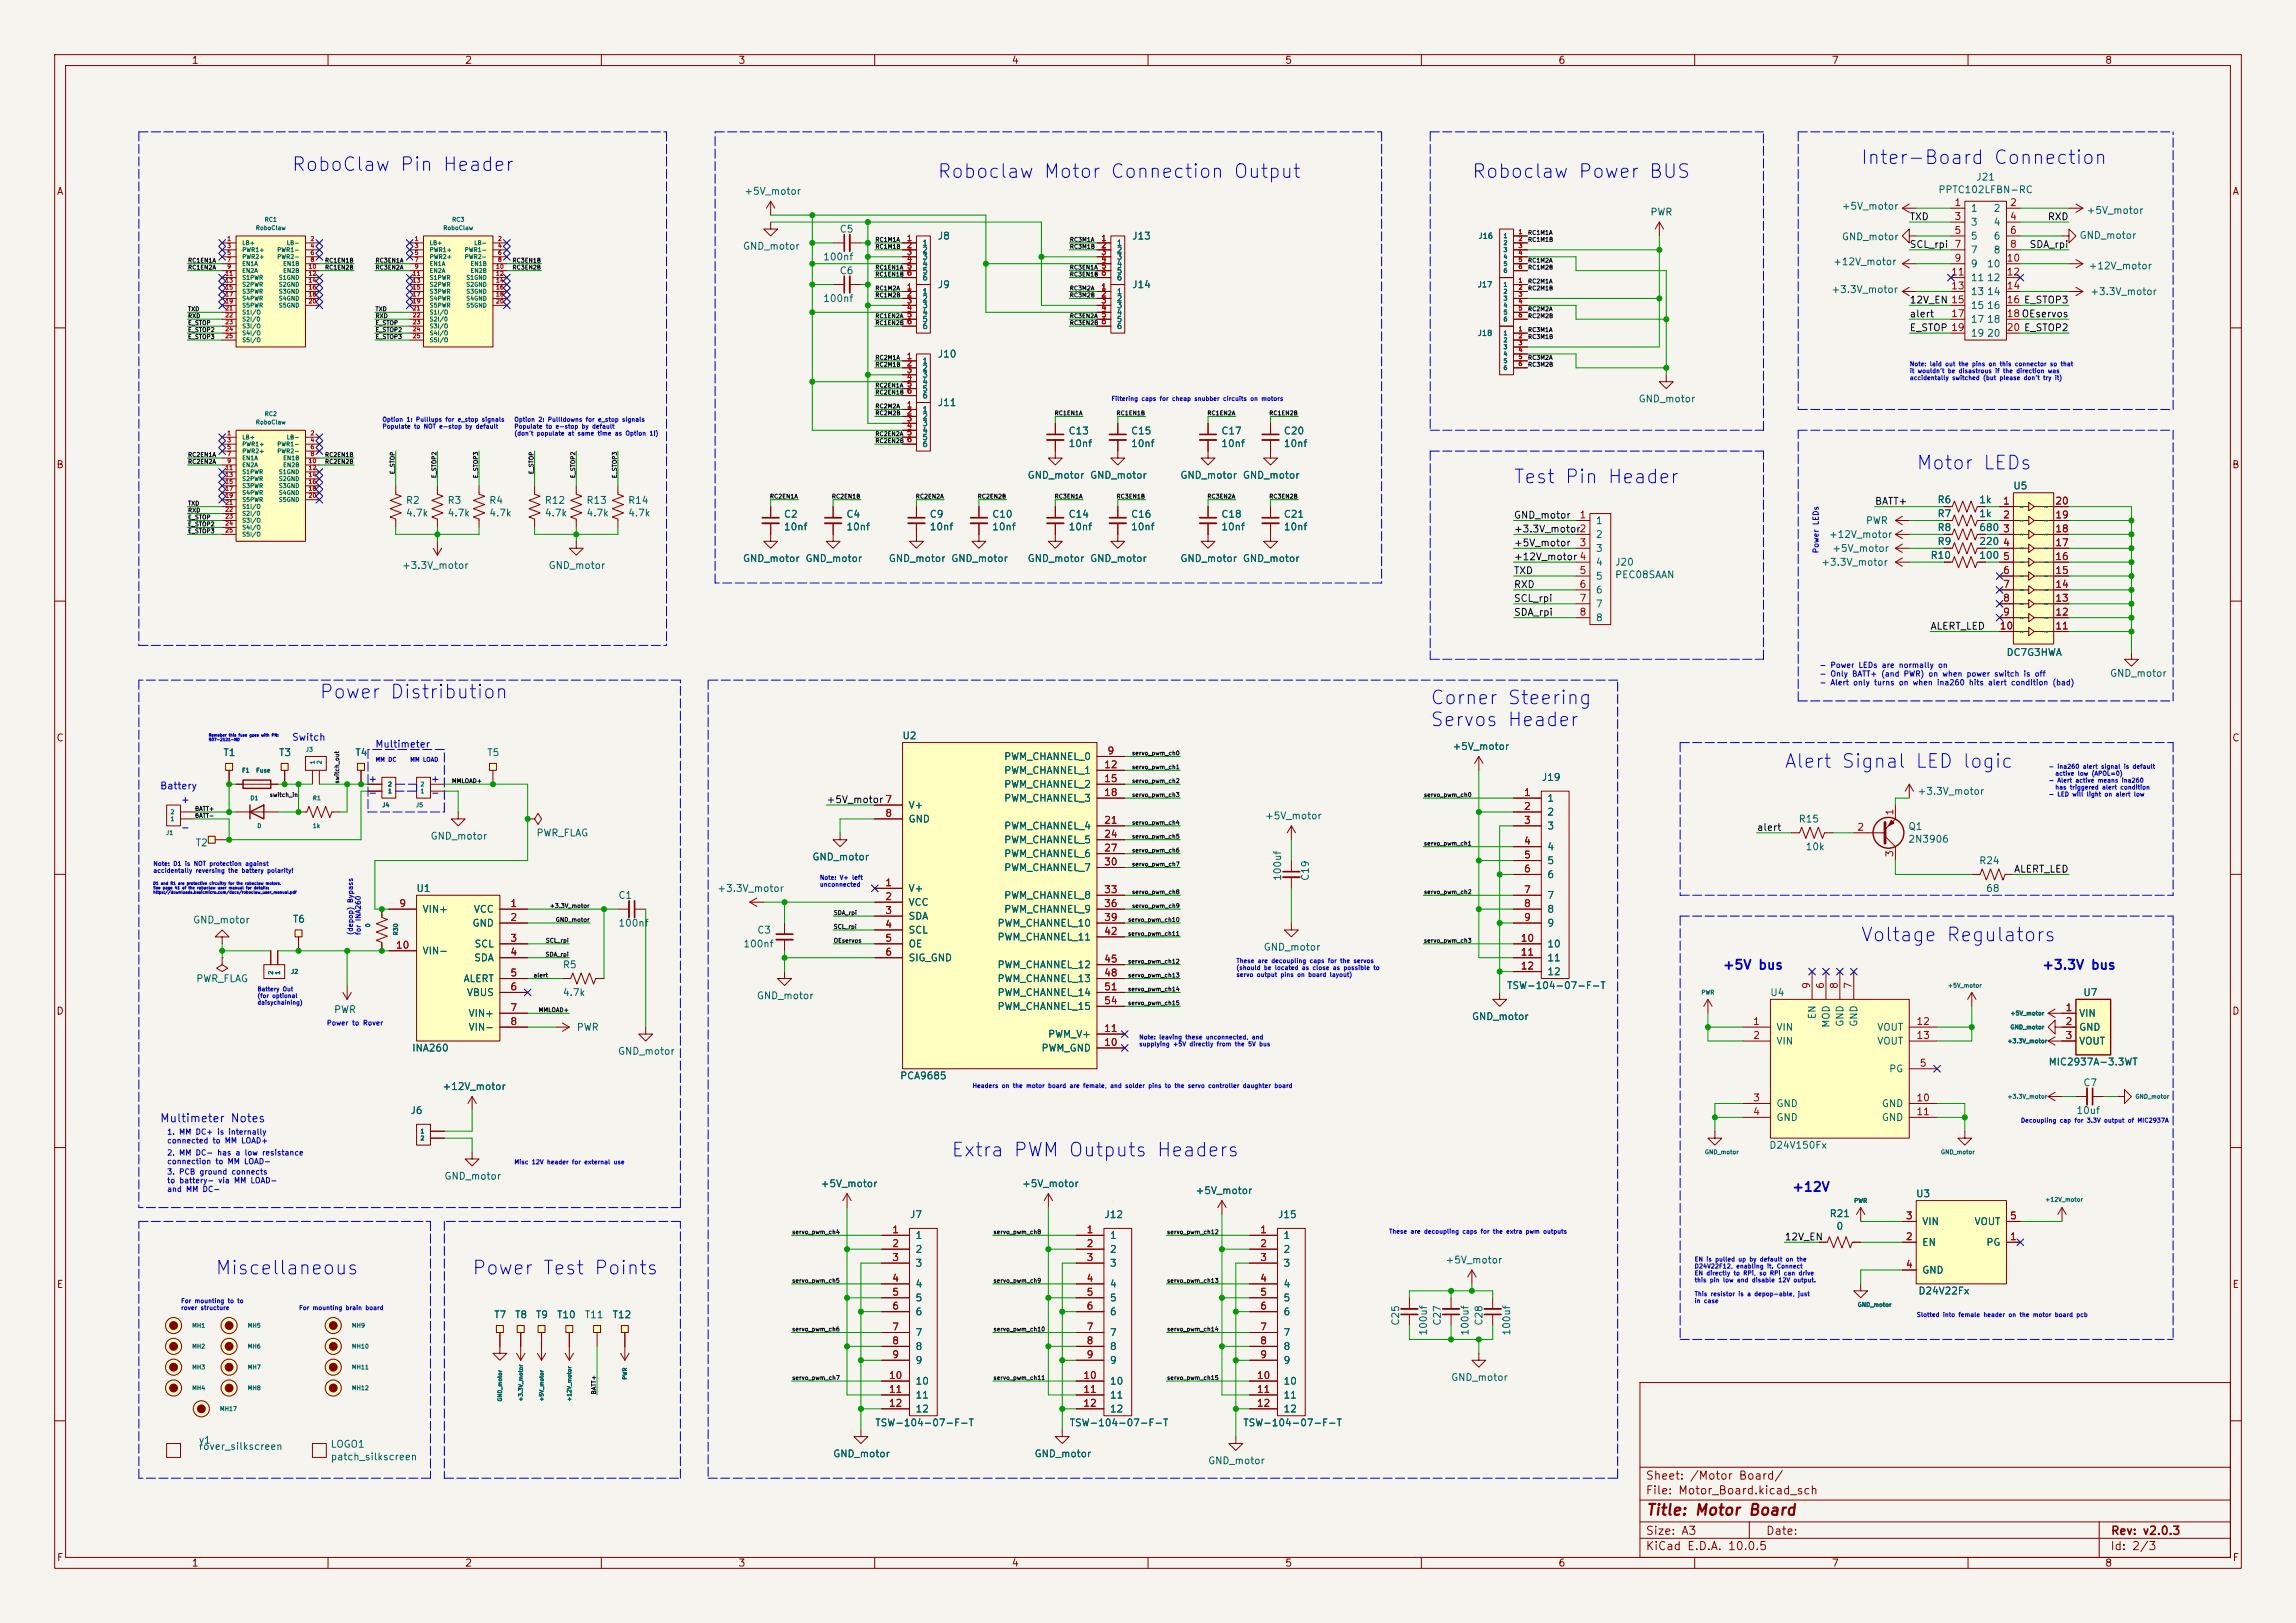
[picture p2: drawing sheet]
<svg xmlns="http://www.w3.org/2000/svg" width="420mm" height="297mm" viewBox="0 0 420 297" stroke-linecap="round" stroke-linejoin="round" font-family="sans-serif">
<defs><g id="words">
<g font-size="2.5" fill="#0000c2">
<text x="53.2" y="31.9">RoboClaw Pin Header</text>
<text x="171.3" y="33.2">Roboclaw Motor Connection Output</text>
<text x="269.1" y="33.2">Roboclaw Power BUS</text>
<text x="340.2" y="30.7">Inter-Board Connection</text>
<text x="276.7" y="89.1">Test Pin Header</text>
<text x="350.4" y="86.6">Motor LEDs</text>
<text x="58.3" y="128.5">Power Distribution</text>
<text x="261.5" y="129.5">Corner Steering</text>
<text x="261.5" y="133.5">Servos Header</text>
<text x="326.2" y="141.2">Alert Signal LED logic</text>
<text x="340.2" y="172.9">Voltage Regulators</text>
<text x="173.8" y="212.3">Extra PWM Outputs Headers</text>
<text x="39.2" y="233.9">Miscellaneous</text>
<text x="86.2" y="233.9">Power Test Points</text>
</g>
<text font-size="2" fill="#840000" x="301" y="277.8">Title: Motor Board</text>
<g font-size="1.7" fill="#0000c2">
<text x="315" y="177.8">+5V bus</text>
<text x="373.4" y="177.8">+3.3V bus</text>
<text x="327.7" y="218.5">+12V</text>
</g>
<text font-size="1.5" fill="#0000c2" x="29.2" y="205.8">Multimeter Notes</text>
<g font-size="1.5" fill="#840000">
<text x="300.9" y="273.8">File: Motor_Board.kicad_sch</text>
<text x="300.9" y="271.1">Sheet: /Motor Board/</text>
<text x="300.9" y="281.2">Size: A3</text>
<text x="322.9" y="281.2">Date:</text>
<text x="386" y="281.2">Rev: v2.0.3</text>
<text x="300.9" y="284">KiCad E.D.A. 10.0.5</text>
<text x="385.9" y="284">Id: 2/3</text>
</g>
<g font-size="1.3" fill="#840000">
<text x="35" y="12">1</text>
<text x="85" y="12">2</text>
<text x="135" y="12">3</text>
<text x="185" y="12">4</text>
<text x="235" y="12">5</text>
<text x="285" y="12">6</text>
<text x="335" y="12">7</text>
<text x="385" y="12">8</text>
<text x="10.3" y="36">A</text>
<text x="408.3" y="36">A</text>
<text x="10.2" y="86">B</text>
<text x="408.2" y="86">B</text>
<text x="10.2" y="136">C</text>
<text x="408.2" y="136">C</text>
<text x="10.2" y="186">D</text>
<text x="408.2" y="186">D</text>
<text x="10.3" y="236">E</text>
<text x="408.3" y="236">E</text>
<text x="10.3" y="286">F</text>
<text x="35" y="287">1</text>
<text x="85" y="287">2</text>
<text x="135" y="287">3</text>
<text x="185" y="287">4</text>
<text x="235" y="287">5</text>
<text x="285" y="287">6</text>
<text x="335" y="287">7</text>
<text x="385" y="287">8</text>
<text x="408.3" y="286">F</text>
</g>
<g font-size="1.3" fill="#006464">
<text x="136.1" y="35.9">+5V_motor</text>
<text x="354.5" y="35.7">PPTC102LFBN-RC</text>
<text x="361.4" y="33.3">J21</text>
<text x="301.8" y="39.7">PWR</text>
<text x="336.8" y="38.7">+5V_motor</text>
<text x="360.4" y="39.1">1</text>
<text x="360.4" y="41.6">3</text>
<text x="364.6" y="39.1">2</text>
<text x="364.6" y="41.6">4</text>
<text x="381.6" y="39.4">+5V_motor</text>
<text x="135.8" y="46">GND_motor</text>
<text x="150.5" y="48">100nf</text>
<text x="153.5" y="42.9">C5</text>
<text x="171.4" y="44.1">J8</text>
<text x="207" y="44.1">J13</text>
<text x="336.8" y="44.3">GND_motor</text>
<text x="360.4" y="44.1">5</text>
<text x="360.4" y="46.7">7</text>
<text x="364.6" y="44.1">6</text>
<text x="364.6" y="46.7">8</text>
<text x="380.3" y="44">GND_motor</text>
<text x="153.5" y="50.5">C6</text>
<text x="171.4" y="53">J9</text>
<text x="207" y="53">J14</text>
<text x="334.9" y="53.9">+3.3V_motor</text>
<text x="335.2" y="48.8">+12V_motor</text>
<text x="360.4" y="49.2">9</text>
<text x="360.4" y="51.8">11</text>
<text x="363.4" y="49.2">10</text>
<text x="363.4" y="51.8">12</text>
<text x="382" y="49.6">+12V_motor</text>
<text x="150.5" y="55.6">100nf</text>
<text x="360.4" y="54.3">13</text>
<text x="360.4" y="56.8">15</text>
<text x="360.4" y="59.4">17</text>
<text x="363.4" y="54.3">14</text>
<text x="363.4" y="56.8">16</text>
<text x="363.4" y="59.4">18</text>
<text x="382.3" y="54.3">+3.3V_motor</text>
<text x="171.4" y="65.7">J10</text>
<text x="360.4" y="61.9">19</text>
<text x="363.4" y="61.9">20</text>
<text x="171.4" y="74.6">J11</text>
<text x="299.6" y="73.9">GND_motor</text>
<text x="195.4" y="79.8">C13</text>
<text x="195.4" y="82.1">10nf</text>
<text x="206.8" y="79.8">C15</text>
<text x="206.8" y="82.1">10nf</text>
<text x="223.3" y="79.8">C17</text>
<text x="223.3" y="82.1">10nf</text>
<text x="234.7" y="79.8">C20</text>
<text x="234.7" y="82.1">10nf</text>
<text x="187.9" y="87.9">GND_motor GND_motor</text>
<text x="215.8" y="87.9">GND_motor GND_motor</text>
<text x="368.2" y="89.9">U5</text>
<text x="74.2" y="92.5">R2</text>
<text x="74.2" y="94.8">4.7k</text>
<text x="81.8" y="92.5">R3</text>
<text x="81.8" y="94.8">4.7k</text>
<text x="89.4" y="92.5">R4</text>
<text x="89.4" y="94.8">4.7k</text>
<text x="99.6" y="92.5">R12</text>
<text x="99.6" y="94.8">4.7k</text>
<text x="107.2" y="92.5">R13</text>
<text x="107.2" y="94.8">4.7k</text>
<text x="114.8" y="92.5">R14</text>
<text x="114.8" y="94.8">4.7k</text>
<text x="143.3" y="95">C2</text>
<text x="154.7" y="95">C4</text>
<text x="170" y="95">C9</text>
<text x="181.4" y="95">C10</text>
<text x="195.4" y="95">C14</text>
<text x="206.8" y="95">C16</text>
<text x="223.3" y="95">C18</text>
<text x="234.7" y="95">C21</text>
<text x="354.3" y="94.9">R7</text>
<text x="354.3" y="92.4">R6</text>
<text x="361.9" y="94.9">1k</text>
<text x="361.9" y="92.4">1k</text>
<text x="369.3" y="93.7">~</text>
<text x="373.8" y="93.7">~</text>
<text x="143.3" y="97.4">10nf</text>
<text x="154.7" y="97.4">10nf</text>
<text x="170" y="97.4">10nf</text>
<text x="181.4" y="97.4">10nf</text>
<text x="195.4" y="97.4">10nf</text>
<text x="206.8" y="97.4">10nf</text>
<text x="223.3" y="97.4">10nf</text>
<text x="234.7" y="97.4">10nf</text>
<text x="291.8" y="96.2">1</text>
<text x="291.8" y="98.8">2</text>
<text x="291.8" y="101.3">3</text>
<text x="334.5" y="98.8">+12V_motor</text>
<text x="335.1" y="101.3">+5V_motor</text>
<text x="341.2" y="96.2">PWR</text>
<text x="354.3" y="97.5">R8</text>
<text x="354.3" y="100">R9</text>
<text x="361.9" y="97.5">680</text>
<text x="361.9" y="100">220</text>
<text x="369.3" y="96.2">~</text>
<text x="369.3" y="98.8">~</text>
<text x="369.3" y="101.3">~</text>
<text x="373.8" y="101.3">~</text>
<text x="373.8" y="98.8">~</text>
<text x="373.8" y="96.2">~</text>
<text x="73.4" y="104.4">+3.3V_motor</text>
<text x="100.2" y="104.4">GND_motor</text>
<text x="135.8" y="103.1">GND_motor GND_motor</text>
<text x="162.5" y="103.1">GND_motor GND_motor</text>
<text x="187.9" y="103.1">GND_motor GND_motor</text>
<text x="215.8" y="103.1">GND_motor GND_motor</text>
<text x="291.8" y="103.8">4</text>
<text x="291.8" y="106.4">5</text>
<text x="295.3" y="103.8">J20</text>
<text x="295.3" y="106.1">PEC08SAAN</text>
<text x="333" y="103.8">+3.3V_motor</text>
<text x="353" y="102.6">R10</text>
<text x="361.9" y="102.6">100</text>
<text x="369.3" y="103.8">~</text>
<text x="369.3" y="106.4">~</text>
<text x="373.8" y="106.4">~</text>
<text x="373.8" y="103.8">~</text>
<text x="291.8" y="108.9">6</text>
<text x="291.8" y="111.5">7</text>
<text x="291.8" y="114">8</text>
<text x="369.3" y="108.9">~</text>
<text x="369.3" y="111.5">~</text>
<text x="369.3" y="114">~</text>
<text x="373.8" y="114">~</text>
<text x="373.8" y="111.5">~</text>
<text x="373.8" y="108.9">~</text>
<text x="369.3" y="116.5">~</text>
<text x="373.8" y="116.5">~</text>
<text x="366.9" y="120.3">DC7G3HWA</text>
<text x="385.9" y="124.2">GND_motor</text>
<text x="165" y="135.6">U2</text>
<text x="265.6" y="137.5">+5V_motor</text>
<text x="40.8" y="138.7">T1</text>
<text x="50.9" y="138.7">T3</text>
<text x="64.9" y="138.7">T4</text>
<text x="89" y="138.7">T5</text>
<text x="183.6" y="139.4">PWM_CHANNEL_0</text>
<text x="183.6" y="141.9">PWM_CHANNEL_1</text>
<text x="281.9" y="143.2">J19</text>
<text x="166.1" y="148.3">V+</text>
<text x="183.6" y="144.5">PWM_CHANNEL_2</text>
<text x="183.6" y="147">PWM_CHANNEL_3</text>
<text x="282.9" y="147">1</text>
<text x="282.9" y="149.6">2</text>
<text x="350.7" y="145.7">+3.3V_motor</text>
<text x="35.7" y="155.2">T2</text>
<text x="78.6" y="153.9">GND_motor</text>
<text x="98" y="153.4">PWR_FLAG</text>
<text x="166.1" y="150.8">GND</text>
<text x="183.6" y="152.1">PWM_CHANNEL_4</text>
<text x="183.6" y="154.6">PWM_CHANNEL_5</text>
<text x="231.3" y="150.2">+5V_motor</text>
<text x="282.9" y="152.1">3</text>
<text x="282.9" y="155.9">4</text>
<text x="328.9" y="150.8">R15</text>
<text x="330.2" y="155.9">10k</text>
<text x="349" y="152.2">Q1</text>
<text x="349" y="154.5">2N3906</text>
<text x="148.5" y="157.8">GND_motor</text>
<text x="183.6" y="157.2">PWM_CHANNEL_6</text>
<text x="183.6" y="159.7">PWM_CHANNEL_7</text>
<text x="234.6" y="161.3" transform="rotate(-90 234.6 161.3)">100uf</text>
<text x="239.7" y="161.3" transform="rotate(-90 239.7 161.3)">C19</text>
<text x="282.9" y="158.4">5</text>
<text x="282.9" y="161">6</text>
<text x="361.9" y="158.4">R24</text>
<text x="76.1" y="163.5">U1</text>
<text x="77.2" y="167.3">VIN+</text>
<text x="86.6" y="167.3">VCC</text>
<text x="113" y="164.8">C1</text>
<text x="131.1" y="163.5">+3.3V_motor</text>
<text x="166.1" y="163.5">V+</text>
<text x="166.1" y="166.1">VCC</text>
<text x="183.6" y="164.8">PWM_CHANNEL_8</text>
<text x="183.6" y="167.3">PWM_CHANNEL_9</text>
<text x="282.9" y="164.8">7</text>
<text x="282.9" y="167.3">8</text>
<text x="363.2" y="163.5">68</text>
<text x="35.2" y="169.3">GND_motor</text>
<text x="53.5" y="169.1">T6</text>
<text x="86.3" y="169.9">GND</text>
<text x="86.7" y="173.7">SCL</text>
<text x="113" y="169.9">100nf</text>
<text x="135.9" y="173.7">100nf</text>
<text x="138.4" y="171.1">C3</text>
<text x="166.1" y="168.6">SDA</text>
<text x="166.1" y="171.1">SCL</text>
<text x="166.1" y="173.7">OE</text>
<text x="182.4" y="169.9">PWM_CHANNEL_10</text>
<text x="182.4" y="172.4">PWM_CHANNEL_11</text>
<text x="282.9" y="169.9">9</text>
<text x="282.9" y="173.7">10</text>
<text x="77.2" y="175">VIN-</text>
<text x="86.6" y="176.2">SDA</text>
<text x="102.9" y="177.5">R5</text>
<text x="166.1" y="176.2">SIG_GND</text>
<text x="182.4" y="177.5">PWM_CHANNEL_12</text>
<text x="231" y="174.3">GND_motor</text>
<text x="282.9" y="176.2">11</text>
<text x="282.9" y="178.8">12</text>
<text x="35.8" y="180">PWR_FLAG</text>
<text x="61" y="185.7">PWR</text>
<text x="84.7" y="180">ALERT</text>
<text x="85.3" y="182.6">VBUS</text>
<text x="102.9" y="182.6">4.7k</text>
<text x="138.3" y="183.2">GND_motor</text>
<text x="182.4" y="180">PWM_CHANNEL_13</text>
<text x="182.4" y="182.6">PWM_CHANNEL_14</text>
<text x="182.4" y="185.1">PWM_CHANNEL_15</text>
<text x="275.6" y="181.3">TSW-104-07-F-T</text>
<text x="323.7" y="182.6">U4</text>
<text x="381" y="182.6">U7</text>
<text x="85.6" y="186.4">VIN+</text>
<text x="85.6" y="188.9">VIN-</text>
<text x="105.4" y="188.9">PWR</text>
<text x="191.6" y="190.2">PWM_V+</text>
<text x="269.1" y="187">GND_motor</text>
<text x="324.8" y="188.9">VIN</text>
<text x="324.8" y="191.5">VIN</text>
<text x="332.4" y="186.6" transform="rotate(-90 332.4 186.6)">EN</text>
<text x="335" y="188.2" transform="rotate(-90 335 188.2)">MOD</text>
<text x="337.5" y="188" transform="rotate(-90 337.5 188)">GND</text>
<text x="340.1" y="188" transform="rotate(-90 340.1 188)">GND</text>
<text x="343.3" y="188.9">VOUT</text>
<text x="343.3" y="191.5">VOUT</text>
<text x="380.2" y="186.4">VIN</text>
<text x="380.2" y="188.9">GND</text>
<text x="380.2" y="191.5">VOUT</text>
<text x="75.3" y="192.7">INA260</text>
<text x="112.9" y="193.3">GND_motor</text>
<text x="164.5" y="197.8">PCA9685</text>
<text x="190.4" y="192.7">PWM_GND</text>
<text x="345.5" y="196.5">PG</text>
<text x="374.6" y="195.3">MIC2937A-3.3WT</text>
<text x="80.8" y="199.8">+12V_motor</text>
<text x="324.8" y="202.9">GND</text>
<text x="344.1" y="202.9">GND</text>
<text x="381" y="199.1">C7</text>
<text x="75" y="204.2">J6</text>
<text x="324.8" y="205.4">GND</text>
<text x="344.1" y="205.4">GND</text>
<text x="379.7" y="204.2">10uf</text>
<text x="323.5" y="210.5">D24V150Fx</text>
<text x="81.2" y="216.2">GND_motor</text>
<text x="150" y="217.5">+5V_motor</text>
<text x="186.9" y="217.5">+5V_motor</text>
<text x="218.6" y="218.8">+5V_motor</text>
<text x="350.4" y="219.4">U3</text>
<text x="166.4" y="223.2">J7</text>
<text x="167.4" y="227">1</text>
<text x="201.9" y="223.2">J12</text>
<text x="202.9" y="227">1</text>
<text x="233.7" y="223.2">J15</text>
<text x="234.7" y="227">1</text>
<text x="334.6" y="223">R21</text>
<text x="335.8" y="225.3">0</text>
<text x="351.5" y="224.5">VIN</text>
<text x="361.1" y="224.5">VOUT</text>
<text x="167.4" y="229.6">2</text>
<text x="167.4" y="232.1">3</text>
<text x="202.9" y="229.6">2</text>
<text x="202.9" y="232.1">3</text>
<text x="234.7" y="229.6">2</text>
<text x="234.7" y="232.1">3</text>
<text x="264.3" y="231.5">+5V_motor</text>
<text x="351.5" y="228.3">EN</text>
<text x="351.5" y="233.4">GND</text>
<text x="363.2" y="228.3">PG</text>
<text x="167.4" y="235.9">4</text>
<text x="167.4" y="238.5">5</text>
<text x="202.9" y="235.9">4</text>
<text x="202.9" y="238.5">5</text>
<text x="234.7" y="235.9">4</text>
<text x="234.7" y="238.5">5</text>
<text x="350.8" y="237.2">D24V22Fx</text>
<text x="90.3" y="241.5">T7</text>
<text x="94.1" y="241.5">T8</text>
<text x="97.9" y="241.5">T9</text>
<text x="101.8" y="241.5">T10</text>
<text x="106.9" y="241.5">T11</text>
<text x="111.9" y="241.5">T12</text>
<text x="167.4" y="241">6</text>
<text x="167.4" y="244.8">7</text>
<text x="202.9" y="241">6</text>
<text x="202.9" y="244.8">7</text>
<text x="234.7" y="241">6</text>
<text x="234.7" y="244.8">7</text>
<text x="256.2" y="242.7" transform="rotate(-90 256.2 242.7)">C25</text>
<text x="261.3" y="244.5" transform="rotate(-90 261.3 244.5)">100uf</text>
<text x="263.9" y="242.7" transform="rotate(-90 263.9 242.7)">C27</text>
<text x="268.9" y="244.5" transform="rotate(-90 268.9 244.5)">100uf</text>
<text x="271.5" y="242.7" transform="rotate(-90 271.5 242.7)">C28</text>
<text x="276.6" y="244.5" transform="rotate(-90 276.6 244.5)">100uf</text>
<text x="167.4" y="247.3">8</text>
<text x="167.4" y="249.9">9</text>
<text x="202.9" y="247.3">8</text>
<text x="202.9" y="249.9">9</text>
<text x="234.7" y="247.3">8</text>
<text x="234.7" y="249.9">9</text>
<text x="167.4" y="253.7">10</text>
<text x="167.4" y="256.2">11</text>
<text x="202.9" y="253.7">10</text>
<text x="202.9" y="256.2">11</text>
<text x="234.7" y="253.7">10</text>
<text x="234.7" y="256.2">11</text>
<text x="265.3" y="253">GND_motor</text>
<text x="160" y="261.3">TSW-104-07-F-T</text>
<text x="167.4" y="258.8">12</text>
<text x="195.6" y="261.3">TSW-104-07-F-T</text>
<text x="202.9" y="258.8">12</text>
<text x="227.3" y="261.3">TSW-104-07-F-T</text>
<text x="234.7" y="258.8">12</text>
<text x="36.3" y="264.5">y1</text>
<text x="36.3" y="265.6">rover_silkscreen</text>
<text x="60.4" y="265.2">LOGO1</text>
<text x="60.4" y="267.5">patch_silkscreen</text>
<text x="152.3" y="267">GND_motor</text>
<text x="189.1" y="267">GND_motor</text>
<text x="220.9" y="268.2">GND_motor</text>
</g>
<g font-size="1.3" fill="#0f0f0f">
<text x="349.2" y="40.6">TXD</text>
<text x="374.5" y="40.6">RXD</text>
<text x="349.2" y="45.7">SCL_rpi</text>
<text x="371.2" y="45.7">SDA_rpi</text>
<text x="349.2" y="58.4">alert</text>
<text x="349.2" y="55.8">12V_EN 15</text>
<text x="349.2" y="60.9">E_STOP 19</text>
<text x="276.8" y="95.2">GND_motor</text>
<text x="342.9" y="92.7">BATT+</text>
<text x="276.8" y="97.8">+3.3V_motor2</text>
<text x="276.8" y="100.3">+5V_motor</text>
<text x="276.8" y="102.8">+12V_motor 4</text>
<text x="276.8" y="105.4">TXD</text>
<text x="276.8" y="107.9">RXD</text>
<text x="276.8" y="113">SDA_rpi</text>
<text x="276.8" y="110.5">SCL_rpi</text>
<text x="353" y="115.5">ALERT_LED</text>
<text x="151.1" y="147.3">+5V_motor7</text>
<text x="321.3" y="152.4">alert</text>
<text x="368.3" y="160">ALERT_LED</text>
<text x="326.4" y="227.3">12V_EN</text>
</g>
<g font-size="1.3" fill="#a90000">
<text x="357.4" y="38">1</text>
<text x="357.4" y="40.6">3</text>
<text x="367.6" y="38">2</text>
<text x="367.6" y="40.6">4</text>
<text x="357.4" y="43.1">5</text>
<text x="357.4" y="45.6">7</text>
<text x="367.6" y="43.1">6</text>
<text x="367.6" y="45.6">8</text>
<text x="356.8" y="50.7">11</text>
<text x="356.8" y="53.3">13</text>
<text x="357.4" y="48.2">9</text>
<text x="367" y="48.2">10</text>
<text x="367" y="50.7">12</text>
<text x="367" y="53.3">14</text>
<text x="356.8" y="58.3">17</text>
<text x="367" y="55.8">16 E_STOP3</text>
<text x="367" y="58.3">18OEservos</text>
<text x="367" y="60.9">20 E_STOP2</text>
<text x="288.8" y="95.2">1</text>
<text x="366.3" y="92.6">1</text>
<text x="366.3" y="95.2">2</text>
<text x="375.9" y="95.2">19</text>
<text x="375.9" y="92.6">20</text>
<text x="288.8" y="100.2">3</text>
<text x="366.3" y="97.7">3</text>
<text x="366.3" y="100.2">4</text>
<text x="375.9" y="100.2">17</text>
<text x="375.9" y="97.7">18</text>
<text x="288.8" y="105.3">5</text>
<text x="288.8" y="107.9">6</text>
<text x="366.3" y="102.8">5</text>
<text x="366.3" y="105.3">6</text>
<text x="366.3" y="107.9">7</text>
<text x="375.9" y="107.9">14</text>
<text x="375.9" y="105.3">15</text>
<text x="375.9" y="102.8">16</text>
<text x="288.8" y="110.4">7</text>
<text x="288.8" y="112.9">8</text>
<text x="366.3" y="110.4">8</text>
<text x="366.3" y="112.9">9</text>
<text x="375.9" y="112.9">12</text>
<text x="375.9" y="110.4">13</text>
<text x="365.7" y="115.5">10</text>
<text x="375.9" y="115.5">11</text>
<text x="201.9" y="140.9">12</text>
<text x="201.9" y="143.4">15</text>
<text x="202.5" y="138.3">9</text>
<text x="161.8" y="149.8">8</text>
<text x="161.8" y="147.2">7</text>
<text x="201.9" y="146">18</text>
<text x="278.7" y="146">1</text>
<text x="278.7" y="148.5">2</text>
<text x="346.6" y="149.3" transform="rotate(-90 346.6 149.3)">1</text>
<text x="201.9" y="151">21</text>
<text x="201.9" y="153.6">24</text>
<text x="278.7" y="151">3</text>
<text x="278.7" y="154.9">4</text>
<text x="339.6" y="152.3">2</text>
<text x="201.9" y="156.1">27</text>
<text x="201.9" y="158.7">30</text>
<text x="278.7" y="157.4">5</text>
<text x="278.7" y="159.9">6</text>
<text x="346.6" y="156.9" transform="rotate(-90 346.6 156.9)">3</text>
<text x="72.9" y="166.3">9</text>
<text x="93.2" y="166.3">1</text>
<text x="161.8" y="162.5">1</text>
<text x="161.8" y="165">2</text>
<text x="161.8" y="167.6">3</text>
<text x="201.9" y="163.7">33</text>
<text x="201.9" y="166.3">36</text>
<text x="278.7" y="163.7">7</text>
<text x="278.7" y="166.3">8</text>
<text x="72.3" y="173.9">10</text>
<text x="93.2" y="168.8">2</text>
<text x="93.2" y="172.6">3</text>
<text x="161.8" y="170.1">4</text>
<text x="161.8" y="172.6">5</text>
<text x="201.9" y="168.8">39</text>
<text x="201.9" y="171.4">42</text>
<text x="278.1" y="172.6">10</text>
<text x="278.7" y="168.8">9</text>
<text x="93.2" y="175.2">4</text>
<text x="93.2" y="179">5</text>
<text x="161.8" y="175.2">6</text>
<text x="201.9" y="176.4">45</text>
<text x="201.9" y="179">48</text>
<text x="278.1" y="175.2">11</text>
<text x="278.1" y="177.7">12</text>
<text x="93.2" y="181.5">6</text>
<text x="93.2" y="185.3">7</text>
<text x="201.9" y="181.5">51</text>
<text x="201.9" y="184.1">54</text>
<text x="331.4" y="181.1" transform="rotate(-90 331.4 181.1)">9</text>
<text x="333.9" y="181.1" transform="rotate(-90 333.9 181.1)">6</text>
<text x="336.5" y="181.1" transform="rotate(-90 336.5 181.1)">8</text>
<text x="339" y="181.1" transform="rotate(-90 339 181.1)">7</text>
<text x="377.7" y="185.3">1</text>
<text x="93.2" y="187.9">8</text>
<text x="201.9" y="191.7">10</text>
<text x="201.9" y="189.1">11</text>
<text x="320.6" y="187.9">1</text>
<text x="320.6" y="190.4">2</text>
<text x="350.5" y="187.9">12</text>
<text x="350.5" y="190.4">13</text>
<text x="377.7" y="187.9">2</text>
<text x="377.7" y="190.4">3</text>
<text x="351.1" y="195.5">5</text>
<text x="320.6" y="201.8">3</text>
<text x="350.5" y="201.8">10</text>
<text x="320.6" y="204.4">4</text>
<text x="350.5" y="204.4">11</text>
<text x="163.1" y="226">1</text>
<text x="198.7" y="226">1</text>
<text x="230.4" y="226">1</text>
<text x="348.5" y="227.2">2</text>
<text x="348.5" y="223.4">3</text>
<text x="367.6" y="227.2">1</text>
<text x="367.6" y="223.4">5</text>
<text x="163.1" y="228.5">2</text>
<text x="163.1" y="231.1">3</text>
<text x="198.7" y="228.5">2</text>
<text x="198.7" y="231.1">3</text>
<text x="230.4" y="228.5">2</text>
<text x="230.4" y="231.1">3</text>
<text x="348.5" y="232.3">4</text>
<text x="163.1" y="234.9">4</text>
<text x="163.1" y="237.4">5</text>
<text x="163.1" y="239.9">6</text>
<text x="198.7" y="234.9">4</text>
<text x="198.7" y="237.4">5</text>
<text x="198.7" y="239.9">6</text>
<text x="230.4" y="234.9">4</text>
<text x="230.4" y="237.4">5</text>
<text x="230.4" y="239.9">6</text>
<text x="163.1" y="243.8">7</text>
<text x="198.7" y="243.8">7</text>
<text x="230.4" y="243.8">7</text>
<text x="163.1" y="246.3">8</text>
<text x="163.1" y="248.8">9</text>
<text x="198.7" y="246.3">8</text>
<text x="198.7" y="248.8">9</text>
<text x="230.4" y="246.3">8</text>
<text x="230.4" y="248.8">9</text>
<text x="162.5" y="252.6">10</text>
<text x="162.5" y="255.2">11</text>
<text x="162.5" y="257.7">12</text>
<text x="198.1" y="252.6">10</text>
<text x="198.1" y="255.2">11</text>
<text x="198.1" y="257.7">12</text>
<text x="229.8" y="252.6">10</text>
<text x="229.8" y="255.2">11</text>
<text x="229.8" y="257.7">12</text>
</g>
<g font-size="1.3" fill="#0000c2">
<text x="53.3" y="135.9">Switch</text>
<text x="68.6" y="137.1">Multimeter</text>
<text x="67.3" y="143.5">+</text>
<text x="78.7" y="143.5">+</text>
<text x="29.2" y="144.8">Battery</text>
<text x="33" y="147.3">+</text>
<text x="67.3" y="146">-</text>
<text x="78.7" y="146">-</text>
<text x="33" y="152.4">-</text>
</g>
<g font-size="1" fill="#a90000">
<text x="165.8" y="44.3">1</text>
<text x="165.8" y="45.6">2</text>
<text x="165.8" y="46.9">3</text>
<text x="201.4" y="44.3">1</text>
<text x="201.4" y="45.6">2</text>
<text x="201.4" y="46.9">3</text>
<text x="165.8" y="48.1">4</text>
<text x="165.8" y="49.4">5</text>
<text x="165.8" y="50.7">6</text>
<text x="165.8" y="53.2">1</text>
<text x="201.4" y="48.1">4</text>
<text x="201.4" y="49.4">5</text>
<text x="201.4" y="50.7">6</text>
<text x="201.4" y="53.2">1</text>
<text x="165.8" y="54.5">2</text>
<text x="165.8" y="55.7">3</text>
<text x="165.8" y="57">4</text>
<text x="165.8" y="58.3">5</text>
<text x="165.8" y="59.6">6</text>
<text x="201.4" y="54.5">2</text>
<text x="201.4" y="55.7">3</text>
<text x="201.4" y="57">4</text>
<text x="201.4" y="58.3">5</text>
<text x="201.4" y="59.6">6</text>
<text x="165.8" y="65.9">1</text>
<text x="165.8" y="67.2">2</text>
<text x="165.8" y="68.4">3</text>
<text x="165.8" y="69.7">4</text>
<text x="165.8" y="71">5</text>
<text x="165.8" y="72.3">6</text>
<text x="165.8" y="74.8">1</text>
<text x="165.8" y="76.1">2</text>
<text x="165.8" y="77.3">3</text>
<text x="165.8" y="78.6">4</text>
<text x="165.8" y="79.9">5</text>
<text x="165.8" y="81.1">6</text>
</g>
<g font-size="1" fill="#006464">
<text x="168.7" y="45.2">1</text>
<text x="168.7" y="46.5">2</text>
<text x="168.7" y="47.7">3</text>
<text x="204.2" y="45.2">1</text>
<text x="204.2" y="46.5">2</text>
<text x="204.2" y="47.7">3</text>
<text x="270.4" y="43.9">J16</text>
<text x="168.7" y="49">4</text>
<text x="168.7" y="50.3">5</text>
<text x="168.7" y="51.5">6</text>
<text x="204.2" y="49">4</text>
<text x="204.2" y="50.3">5</text>
<text x="204.2" y="51.5">6</text>
<text x="270.2" y="52.8">J17</text>
<text x="168.7" y="54.1">1</text>
<text x="168.7" y="55.4">2</text>
<text x="168.7" y="56.6">3</text>
<text x="168.7" y="57.9">4</text>
<text x="168.7" y="59.2">5</text>
<text x="204.2" y="54.1">1</text>
<text x="204.2" y="55.4">2</text>
<text x="204.2" y="56.6">3</text>
<text x="204.2" y="57.9">4</text>
<text x="204.2" y="59.2">5</text>
<text x="168.7" y="60.4">6</text>
<text x="204.2" y="60.4">6</text>
<text x="270.2" y="61.7">J18</text>
<text x="168.7" y="66.8">1</text>
<text x="168.7" y="68.1">2</text>
<text x="168.7" y="69.3">3</text>
<text x="168.7" y="70.6">4</text>
<text x="168.7" y="71.9">5</text>
<text x="168.7" y="73.1">6</text>
<text x="168.7" y="75.7">1</text>
<text x="168.7" y="76.9">2</text>
<text x="168.7" y="78.2">3</text>
<text x="168.7" y="79.5">4</text>
<text x="168.7" y="80.8">5</text>
<text x="168.7" y="82">6</text>
</g>
<g font-size="1" fill="#0000c2">
<text x="332.9" y="101.3" transform="rotate(-90 332.9 101.3)">Power LEDs</text>
<text x="332.7" y="122.5">- Power LEDs are normally on</text>
<text x="332.7" y="124.1">- Only BATT+ (and PWR) on when power switch is off</text>
<text x="332.7" y="125.7">- Alert only turns on when ina260 hits alert condition (bad)</text>
<text x="30.5" y="207.9">1. MM DC+ is internally</text>
<text x="30.5" y="209.5">connected to MM LOAD+</text>
<text x="30.5" y="215.2">3. PCB ground connects</text>
<text x="30.5" y="211.7">2. MM DC- has a low resistance</text>
<text x="30.5" y="213.3">connection to MM LOAD-</text>
<text x="30.5" y="216.8">to battery- via MM LOAD-</text>
<text x="30.5" y="218.4">and MM DC-</text>
</g>
<g font-size=".9" fill="#0000c2">
<text x="64.8" y="171.2" transform="rotate(-90 64.8 171.2)">(depop) Bypass</text>
<text x="66.2" y="171.2" transform="rotate(-90 66.2 171.2)">for INA260</text>
<text x="59.7" y="187.9">Power to Rover</text>
</g>
<g font-size=".8" fill="#006464">
<text x="48.3" y="40.8">RC1</text>
<text x="82.6" y="40.8">RC3</text>
<text x="44.2" y="45">LB+</text>
<text x="44.2" y="46.3">PWR1+</text>
<text x="44.2" y="47.6">PWR2+</text>
<text x="46.7" y="42.3">RoboClaw</text>
<text x="50.6" y="46.3">PWR1-</text>
<text x="50.6" y="47.6">PWR2-</text>
<text x="52.4" y="45">LB-</text>
<text x="78.5" y="45">LB+</text>
<text x="78.5" y="46.3">PWR1+</text>
<text x="78.5" y="47.6">PWR2+</text>
<text x="81" y="42.3">RoboClaw</text>
<text x="84.9" y="46.3">PWR1-</text>
<text x="84.9" y="47.6">PWR2-</text>
<text x="86.7" y="45">LB-</text>
<text x="274.9" y="43.8">1</text>
<text x="274.9" y="45">2</text>
<text x="274.9" y="46.3">3</text>
<text x="274.9" y="47.6">4</text>
<text x="44.2" y="48.8">EN1A</text>
<text x="44.2" y="50.1">EN2A</text>
<text x="44.2" y="51.4">S1PWR</text>
<text x="44.2" y="52.6">S2PWR</text>
<text x="44.2" y="53.9">S3PWR</text>
<text x="50.9" y="51.4">S1GND</text>
<text x="50.9" y="52.6">S2GND</text>
<text x="50.9" y="53.9">S3GND</text>
<text x="51.7" y="48.8">EN1B</text>
<text x="51.7" y="50.1">EN2B</text>
<text x="78.5" y="48.8">EN1A</text>
<text x="78.5" y="50.1">EN2A</text>
<text x="78.5" y="51.4">S1PWR</text>
<text x="78.5" y="52.6">S2PWR</text>
<text x="78.5" y="53.9">S3PWR</text>
<text x="85.2" y="51.4">S1GND</text>
<text x="85.2" y="52.6">S2GND</text>
<text x="85.2" y="53.9">S3GND</text>
<text x="86" y="48.8">EN1B</text>
<text x="86" y="50.1">EN2B</text>
<text x="274.9" y="48.8">5</text>
<text x="274.9" y="50.1">6</text>
<text x="274.9" y="52.6">1</text>
<text x="274.9" y="53.9">2</text>
<text x="44.2" y="55.2">S4PWR</text>
<text x="44.2" y="56.5">S5PWR</text>
<text x="44.2" y="57.7">S1I/O</text>
<text x="44.2" y="59">S2I/0</text>
<text x="50.9" y="55.2">S4GND</text>
<text x="50.9" y="56.5">S5GND</text>
<text x="78.5" y="55.2">S4PWR</text>
<text x="78.5" y="56.5">S5PWR</text>
<text x="78.5" y="57.7">S1I/O</text>
<text x="78.5" y="59">S2I/0</text>
<text x="85.2" y="55.2">S4GND</text>
<text x="85.2" y="56.5">S5GND</text>
<text x="274.9" y="55.2">3</text>
<text x="274.9" y="56.5">4</text>
<text x="274.9" y="57.7">5</text>
<text x="274.9" y="59">6</text>
<text x="44.2" y="60.3">S3I/O</text>
<text x="44.2" y="61.5">S4I/O</text>
<text x="44.2" y="62.8">S5I/O</text>
<text x="78.5" y="60.3">S3I/O</text>
<text x="78.5" y="61.5">S4I/O</text>
<text x="78.5" y="62.8">S5I/O</text>
<text x="274.9" y="61.5">1</text>
<text x="274.9" y="62.8">2</text>
<text x="274.9" y="64.1">3</text>
<text x="274.9" y="65.3">4</text>
<text x="274.9" y="66.6">5</text>
<text x="274.9" y="67.9">6</text>
<text x="46.7" y="77.8">RoboClaw</text>
<text x="48.3" y="76.3">RC2</text>
<text x="44.2" y="80.6">LB+</text>
<text x="44.2" y="81.9">PWR1+</text>
<text x="44.2" y="83.1">PWR2+</text>
<text x="50.6" y="81.9">PWR1-</text>
<text x="50.6" y="83.1">PWR2-</text>
<text x="52.4" y="80.6">LB-</text>
<text x="44.2" y="84.4">EN1A</text>
<text x="44.2" y="85.7">EN2A</text>
<text x="44.2" y="86.9">S1PWR</text>
<text x="44.2" y="88.2">S2PWR</text>
<text x="44.2" y="89.5">S3PWR</text>
<text x="50.9" y="86.9">S1GND</text>
<text x="50.9" y="88.2">S2GND</text>
<text x="50.9" y="89.5">S3GND</text>
<text x="51.7" y="84.4">EN1B</text>
<text x="51.7" y="85.7">EN2B</text>
<text x="44.2" y="90.7">S4PWR</text>
<text x="44.2" y="92">S5PWR</text>
<text x="44.2" y="93.3">S1I/O</text>
<text x="44.2" y="94.6">S2I/0</text>
<text x="44.2" y="95.8">S3I/O</text>
<text x="50.9" y="90.7">S4GND</text>
<text x="50.9" y="92">S5GND</text>
<text x="44.2" y="97.1">S4I/O</text>
<text x="44.2" y="98.4">S5I/O</text>
<text x="55.9" y="137.7">J3</text>
<text x="44.2" y="141.5">F1</text>
<text x="46.8" y="141.5">Fuse</text>
<text x="57.7" y="139.9" transform="rotate(-90 57.7 139.9)">1</text>
<text x="59" y="139.9" transform="rotate(-90 59 139.9)">2</text>
<text x="31.1" y="149.2">2</text>
<text x="45.7" y="146.6">D1</text>
<text x="57.1" y="146.6">R1</text>
<text x="69.8" y="147.9">J4</text>
<text x="70.9" y="145.4">1</text>
<text x="70.9" y="144.1">2</text>
<text x="76" y="147.9">J5</text>
<text x="76.8" y="145.4">1</text>
<text x="76.8" y="144.1">2</text>
<text x="30.3" y="153">J1</text>
<text x="31.1" y="150.4">1</text>
<text x="47" y="151.7">D</text>
<text x="57.1" y="151.7">1k</text>
<text x="67.9" y="169.8" transform="rotate(-90 67.9 169.8)">0</text>
<text x="73" y="171.3" transform="rotate(-90 73 171.3)">R30</text>
<text x="50.1" y="178.4" transform="rotate(-90 50.1 178.4)">2</text>
<text x="51.4" y="178.4" transform="rotate(-90 51.4 178.4)">1</text>
<text x="53.2" y="178.4">J2</text>
<text x="311.1" y="182.2">PWR</text>
<text x="356.2" y="180.9">+5V_motor</text>
<text x="367.7" y="186">+5V_motor</text>
<text x="367.1" y="191.1">+3.3V_motor</text>
<text x="367.7" y="188.5">GND_motor</text>
<text x="367.1" y="201.2">+3.3V_motor</text>
<text x="390.5" y="201.2">GND_motor</text>
<text x="76.8" y="207.6">1</text>
<text x="76.8" y="208.9">2</text>
<text x="311.8" y="211.4">GND_motor</text>
<text x="355" y="211.4">GND_motor</text>
<text x="339.1" y="220.3">PWR</text>
<text x="374" y="220.1">+12V_motor</text>
<text x="339.7" y="239.3">GND_motor</text>
<text x="35.1" y="243.1">MH1</text>
<text x="45.2" y="243.1">MH5</text>
<text x="64.3" y="243.1">MH9</text>
<text x="35.1" y="250.8">MH3</text>
<text x="35.1" y="247">MH2</text>
<text x="45.2" y="247">MH6</text>
<text x="45.2" y="250.8">MH7</text>
<text x="64.3" y="250.8">MH11</text>
<text x="64.3" y="247">MH10</text>
<text x="35.1" y="254.6">MH4</text>
<text x="45.2" y="254.6">MH8</text>
<text x="64.3" y="254.6">MH12</text>
<text x="40.1" y="258.4">MH17</text>
</g>
<g font-size=".8" fill="#a90000">
<text x="41.5" y="44.3">1</text>
<text x="41.5" y="45.5">3</text>
<text x="41.5" y="46.8">5</text>
<text x="56.7" y="44.3">2</text>
<text x="56.7" y="45.5">4</text>
<text x="56.7" y="46.8">6</text>
<text x="75.8" y="44.3">1</text>
<text x="75.8" y="45.5">3</text>
<text x="75.8" y="46.8">5</text>
<text x="91" y="44.3">2</text>
<text x="91" y="45.5">4</text>
<text x="91" y="46.8">6</text>
<text x="277.7" y="43">1</text>
<text x="277.7" y="44.3">2</text>
<text x="277.7" y="45.5">3</text>
<text x="277.7" y="46.8">4</text>
<text x="41.1" y="50.6">11</text>
<text x="41.1" y="51.9">13</text>
<text x="41.1" y="53.2">15</text>
<text x="41.5" y="48.1">7</text>
<text x="41.5" y="49.4">9</text>
<text x="56.3" y="49.4">10</text>
<text x="56.3" y="50.6">12</text>
<text x="56.3" y="51.9">14</text>
<text x="56.3" y="53.2">16</text>
<text x="56.7" y="48.1">8</text>
<text x="75.4" y="50.6">11</text>
<text x="75.4" y="51.9">13</text>
<text x="75.4" y="53.2">15</text>
<text x="75.8" y="48.1">7</text>
<text x="75.8" y="49.4">9</text>
<text x="90.6" y="49.4">10</text>
<text x="90.6" y="50.6">12</text>
<text x="90.6" y="51.9">14</text>
<text x="90.6" y="53.2">16</text>
<text x="91" y="48.1">8</text>
<text x="277.7" y="48.1">5</text>
<text x="277.7" y="49.4">6</text>
<text x="277.7" y="51.9">1</text>
<text x="277.7" y="53.2">2</text>
<text x="41.1" y="54.4">17</text>
<text x="41.1" y="55.7">19</text>
<text x="41.1" y="57">21</text>
<text x="41.1" y="58.2">22</text>
<text x="41.1" y="59.5">23</text>
<text x="56.3" y="54.4">18</text>
<text x="56.3" y="55.7">20</text>
<text x="75.4" y="54.4">17</text>
<text x="75.4" y="55.7">19</text>
<text x="75.4" y="57">21</text>
<text x="75.4" y="58.2">22</text>
<text x="75.4" y="59.5">23</text>
<text x="90.6" y="54.4">18</text>
<text x="90.6" y="55.7">20</text>
<text x="277.7" y="54.4">3</text>
<text x="277.7" y="55.7">4</text>
<text x="277.7" y="57">5</text>
<text x="277.7" y="58.2">6</text>
<text x="41.1" y="60.8">24</text>
<text x="41.1" y="62.1">25</text>
<text x="75.4" y="60.8">24</text>
<text x="75.4" y="62.1">25</text>
<text x="277.7" y="60.8">1</text>
<text x="277.7" y="62.1">2</text>
<text x="277.7" y="63.3">3</text>
<text x="277.7" y="64.6">4</text>
<text x="277.7" y="65.9">5</text>
<text x="277.7" y="67.1">6</text>
<text x="41.5" y="79.8">1</text>
<text x="41.5" y="81.1">3</text>
<text x="41.5" y="82.4">5</text>
<text x="41.5" y="83.6">7</text>
<text x="56.7" y="79.8">2</text>
<text x="56.7" y="81.1">4</text>
<text x="56.7" y="82.4">6</text>
<text x="56.7" y="83.6">8</text>
<text x="41.1" y="86.2">11</text>
<text x="41.1" y="87.5">13</text>
<text x="41.1" y="88.7">15</text>
<text x="41.1" y="90">17</text>
<text x="41.5" y="84.9">9</text>
<text x="56.3" y="84.9">10</text>
<text x="56.3" y="86.2">12</text>
<text x="56.3" y="87.5">14</text>
<text x="56.3" y="88.7">16</text>
<text x="56.3" y="90">18</text>
<text x="41.1" y="91.3">19</text>
<text x="41.1" y="92.5">21</text>
<text x="41.1" y="93.8">22</text>
<text x="41.1" y="95.1">23</text>
<text x="56.3" y="91.3">20</text>
<text x="41.1" y="96.3">24</text>
<text x="41.1" y="97.6">25</text>
</g>
<g font-size=".8" fill="#0f0f0f">
<text x="160" y="45.7">RC1M1B</text>
<text x="160" y="44.4">RC1M1A</text>
<text x="195.6" y="44.4">RC3M1A</text>
<text x="195.6" y="45.7">RC3M1B</text>
<text x="279.4" y="43.2">RC1M1A</text>
<text x="279.4" y="44.4">RC1M1B</text>
<text x="34.3" y="49.5">RC1EN2A</text>
<text x="34.3" y="48.2">RC1EN1A</text>
<text x="59.4" y="48.2">RC1EN1B</text>
<text x="59.4" y="49.5">RC1EN2B</text>
<text x="68.6" y="49.5">RC3EN2A</text>
<text x="68.6" y="48.2">RC3EN1A</text>
<text x="93.7" y="49.5">RC3EN2B</text>
<text x="93.7" y="48.2">RC3EN1B</text>
<text x="160" y="53.3">RC1M2A</text>
<text x="160" y="49.5">RC1EN1A</text>
<text x="160" y="50.8">RC1EN1B</text>
<text x="195.6" y="53.3">RC3M2A</text>
<text x="195.6" y="49.5">RC3EN1A</text>
<text x="195.6" y="50.8">RC3EN1B</text>
<text x="279.4" y="48.2">RC1M2A</text>
<text x="279.4" y="49.5">RC1M2B</text>
<text x="279.4" y="53.3">RC2M1B</text>
<text x="279.4" y="52">RC2M1A</text>
<text x="34.3" y="59.7">E_STOP</text>
<text x="34.3" y="57.1">TXD</text>
<text x="34.3" y="58.4">RXD</text>
<text x="68.6" y="59.7">E_STOP</text>
<text x="68.6" y="57.1">TXD</text>
<text x="68.6" y="58.4">RXD</text>
<text x="160" y="59.7">RC1EN2B</text>
<text x="160" y="58.4">RC1EN2A</text>
<text x="160" y="54.6">RC1M2B</text>
<text x="195.6" y="54.6">RC3M2B</text>
<text x="195.6" y="59.7">RC3EN2B</text>
<text x="195.6" y="58.4">RC3EN2A</text>
<text x="279.4" y="58.4">RC2M2B</text>
<text x="279.4" y="57.1">RC2M2A</text>
<text x="34.3" y="62.2">E_STOP3</text>
<text x="34.3" y="60.9">E_STOP2</text>
<text x="68.6" y="62.2">E_STOP3</text>
<text x="68.6" y="60.9">E_STOP2</text>
<text x="279.4" y="60.9">RC3M1A</text>
<text x="279.4" y="62.2">RC3M1B</text>
<text x="160" y="71.1">RC2EN1A</text>
<text x="160" y="67.3">RC2M1B</text>
<text x="160" y="66">RC2M1A</text>
<text x="279.4" y="66">RC3M2A</text>
<text x="279.4" y="67.3">RC3M2B</text>
<text x="160" y="72.4">RC2EN1B</text>
<text x="160" y="76.2">RC2M2B</text>
<text x="160" y="74.9">RC2M2A</text>
<text x="192.8" y="76.2">RC1EN1A</text>
<text x="204.1" y="76.2">RC1EN1B</text>
<text x="220.8" y="76.2">RC1EN2A</text>
<text x="232.1" y="76.2">RC1EN2B</text>
<text x="34.3" y="83.8">RC2EN1A</text>
<text x="59.4" y="83.8">RC2EN1B</text>
<text x="160" y="80">RC2EN2A</text>
<text x="160" y="81.3">RC2EN2B</text>
<text x="34.3" y="85.1">RC2EN2A</text>
<text x="59.4" y="85.1">RC2EN2B</text>
<text x="72.4" y="86.9" transform="rotate(-90 72.4 86.9)">E_STOP</text>
<text x="80" y="87.6" transform="rotate(-90 80 87.6)">E_STOP2</text>
<text x="87.6" y="87.6" transform="rotate(-90 87.6 87.6)">E_STOP3</text>
<text x="97.8" y="86.9" transform="rotate(-90 97.8 86.9)">E_STOP</text>
<text x="105.4" y="87.6" transform="rotate(-90 105.4 87.6)">E_STOP2</text>
<text x="113" y="87.6" transform="rotate(-90 113 87.6)">E_STOP3</text>
<text x="34.3" y="92.7">TXD</text>
<text x="34.3" y="95.2">E_STOP</text>
<text x="34.3" y="94">RXD</text>
<text x="140.8" y="91.4">RC2EN1A</text>
<text x="152.1" y="91.4">RC2EN1B</text>
<text x="167.4" y="91.4">RC2EN2A</text>
<text x="178.7" y="91.4">RC2EN2B</text>
<text x="192.8" y="91.4">RC3EN1A</text>
<text x="204.1" y="91.4">RC3EN1B</text>
<text x="220.8" y="91.4">RC3EN2A</text>
<text x="232.1" y="91.4">RC3EN2B</text>
<text x="34.3" y="97.8">E_STOP3</text>
<text x="34.3" y="96.5">E_STOP2</text>
<text x="62.2" y="143.5" transform="rotate(-90 62.2 143.5)">switch_out</text>
<text x="82.6" y="143.5">MMLOAD+</text>
<text x="207" y="143.5">servo_pwm_ch2</text>
<text x="207" y="138.4">servo_pwm_ch0</text>
<text x="207" y="140.9">servo_pwm_ch1</text>
<text x="35.6" y="149.8">BATT-</text>
<text x="35.6" y="148.6">BATT+</text>
<text x="49.2" y="146">switch_in</text>
<text x="207" y="146">servo_pwm_ch3</text>
<text x="260.4" y="146">servo_pwm_ch0</text>
<text x="207" y="153.6">servo_pwm_ch5</text>
<text x="207" y="151.1">servo_pwm_ch4</text>
<text x="260.4" y="154.9">servo_pwm_ch1</text>
<text x="207" y="158.7">servo_pwm_ch7</text>
<text x="207" y="156.2">servo_pwm_ch6</text>
<text x="100.5" y="166.3">+3.3V_motor</text>
<text x="152.4" y="167.6">SDA_rpi</text>
<text x="207" y="166.3">servo_pwm_ch9</text>
<text x="207" y="163.8">servo_pwm_ch8</text>
<text x="260.4" y="163.8">servo_pwm_ch2</text>
<text x="99.8" y="172.7">SCL_rpi</text>
<text x="101.6" y="168.9">GND_motor</text>
<text x="152.4" y="172.7">OEservos</text>
<text x="152.4" y="170.2">SCL_rpi</text>
<text x="206.3" y="168.9">servo_pwm_ch10</text>
<text x="206.3" y="171.4">servo_pwm_ch11</text>
<text x="260.4" y="172.7">servo_pwm_ch3</text>
<text x="97.5" y="179">alert</text>
<text x="99.7" y="175.2">SDA_rpi</text>
<text x="206.3" y="176.5">servo_pwm_ch12</text>
<text x="206.3" y="179">servo_pwm_ch13</text>
<text x="98.4" y="185.4">MMLOAD+</text>
<text x="206.3" y="181.6">servo_pwm_ch14</text>
<text x="206.3" y="184.1">servo_pwm_ch15</text>
<text x="144.8" y="226">servo_pwm_ch4</text>
<text x="181.6" y="226">servo_pwm_ch8</text>
<text x="213.4" y="226">servo_pwm_ch12</text>
<text x="144.8" y="234.9">servo_pwm_ch5</text>
<text x="181.6" y="234.9">servo_pwm_ch9</text>
<text x="213.4" y="234.9">servo_pwm_ch13</text>
<text x="144.8" y="243.8">servo_pwm_ch6</text>
<text x="181.6" y="243.8">servo_pwm_ch10</text>
<text x="213.4" y="243.8">servo_pwm_ch14</text>
<text x="109.2" y="255.2" transform="rotate(-90 109.2 255.2)">BATT+</text>
<text x="144.8" y="252.7">servo_pwm_ch7</text>
<text x="181.6" y="252.7">servo_pwm_ch11</text>
<text x="213.4" y="252.7">servo_pwm_ch15</text>
</g>
<g font-size=".8" fill="#0000c2">
<text x="349.3" y="67.2">Note: laid out the pins on this connector so that</text>
<text x="349.3" y="68.5">it wouldn’t be disastrous if the direction was</text>
<text x="349.3" y="69.7">accidentally switched (but please don’t try it)</text>
<text x="69.9" y="77.4">Option 1: Pulllups for e_stop signals</text>
<text x="94" y="77.4">Option 2: Pullldowns for e_stop signals</text>
<text x="203.2" y="73.5">Filtering caps for cheap snubber circuits on motors</text>
<text x="69.9" y="78.6">Populate to NOT e-stop by default</text>
<text x="94" y="78.6">Populate to e-stop by default</text>
<text x="94" y="79.9">(don’t populate at same time as Option 1!)</text>
<text x="68.6" y="139.6">MM DC</text>
<text x="75" y="139.6">MM LOAD</text>
<text x="374.7" y="140.9">- ina260 alert signal is default</text>
<text x="374.7" y="143.4">- Alert active means ina260</text>
<text x="375.9" y="142.1">active low (APOL=0)</text>
<text x="374.7" y="145.9">- LED will light on alert low</text>
<text x="375.9" y="144.7">has triggered alert condition</text>
<text x="28" y="158.6">Note: D1 is NOT protection against</text>
<text x="28" y="159.9">accidentally reversing the battery polarity!</text>
<text x="149.9" y="161.2">Note: V+ left</text>
<text x="149.9" y="162.4">unconnected</text>
<text x="226.1" y="176.4">These are decoupling caps for the servos</text>
<text x="226.1" y="177.7">(should be located as close as possible to</text>
<text x="226.1" y="179">servo output pins on board layout)</text>
<text x="47" y="181.6">Battery Out</text>
<text x="47" y="182.8">(for optional</text>
<text x="47" y="184">daisychaining)</text>
<text x="208.3" y="190.4">Note: leaving these unconnected, and</text>
<text x="208.3" y="191.7">supplying +5V directly from the 5V bus</text>
<text x="177.8" y="199.3">Headers on the motor board are female, and solder pins to the servo controller daughter board</text>
<text x="369.6" y="205.6">Decoupling cap for 3.3V output of MIC2937A</text>
<text x="94" y="213.2">Misc 12V header for external use</text>
<text x="254" y="225.9">These are decoupling caps for the extra pwm outputs</text>
<text x="309.9" y="231">EN is pulled up by default on the</text>
<text x="309.9" y="232.3">D24V22F12, enabling it. Connect</text>
<text x="309.9" y="233.6">EN directly to RPi, so RPi can drive</text>
<text x="33" y="238.6">For mounting to to</text>
<text x="33" y="239.9">rover structure</text>
<text x="54.6" y="239.9">For mounting brain board</text>
<text x="309.9" y="234.8">this pin low and disable 12V output.</text>
<text x="309.9" y="237.4">This resistor is a depop-able, just</text>
<text x="309.9" y="238.6">in case</text>
<text x="350.5" y="241.2">Slotted into female header on the motor board pcb</text>
</g>
<g font-size=".7" fill="#006464">
<text x="92" y="256.5" transform="rotate(-90 92 256.5)">GND_motor</text>
<text x="95.8" y="256.5" transform="rotate(-90 95.8 256.5)">+3.3V_motor</text>
<text x="99.6" y="256.5" transform="rotate(-90 99.6 256.5)">+5V_motor</text>
<text x="104.7" y="256.5" transform="rotate(-90 104.7 256.5)">+12V_motor</text>
<text x="114.8" y="252.6" transform="rotate(-90 114.8 252.6)">PWR</text>
</g>
<g font-size=".5" fill="#0000c2">
<text x="38.1" y="134.9">Remeber this fuse goes with PN:</text>
<text x="38.1" y="135.7">507-2121-ND</text>
<text x="28" y="162">D1 and R1 are protective circuitry for the roboclaw motors.</text>
<text x="28" y="162.8">See page 41 of the roboclaw user manual for details:</text>
<text x="28" y="163.7">https://downloads.basicmicro.com/docs/roboclaw_user_manual.pdf</text>
</g>
</g></defs>
<path d="M0 0h420v297h-420z" fill="#f5f4ef" stroke="#f5f4ef" stroke-width=".18"/>
<g fill="none" stroke="#840000" stroke-width=".18">
<path d="M10 10h400v277h-400zM12 12h396v273h-396zM60 10v2M110 10v2M160 10v2M210 10v2M260 10v2M310 10v2M360 10v2M377.2 43.2h1.3v-1.3l1.2 1.3-1.2 1.3v-1.3M10 60h2M408 60h2"/>
<path d="M355.6 95.3h1.5l.4-1.1 .8 2.1 .7-2.1 .8 2.1 .8-2.1 .7 2.1 .4-1h1.5M10 110h2M389.9 119.4v1.3h1.3l-1.3 1.2-1.3-1.2h1.3M408 110h2M55.9 138.4h3.8v2.6h-3.8zM10 160h2M57.1 141v2.5M58.4 141v2.5M408 160h2M10 210h2M408 210h2M300 253h108v32h-108z"/>
<path d="M10 260h2M300 278.5h108M300 274.5h108M300 268.5h108M320 278.5v3M384 278.5v6.5M408 260h2M60 285v2M110 285v2M160 285v2M210 285v2M260 285v2"/>
<path d="M300 281.5h108M310 285v2M360 285v2"/>
</g>
<path d="M51.4 139.7h1.3v1.3h-1.3z" fill="#ffffc2"/>
<path d="M51.4 139.7h1.3v1.3h-1.3zM43.2 143.5h7.6M52.1 141v2.5M96.5 149.9h1.3l.6-1.1 .7 1.1-.7 1-.6-1M96.5 149.9h.1M48.3 176.5h3.8v2.6h-3.8zM49.5 174v2.5M50.8 174v2.5" fill="none" stroke="#840000" stroke-width=".18"/>
<path d="M44.4 142.7h5.1v1.6h-5.1z" fill="none" stroke="#840000" stroke-width=".25"/>
<path d="M54 170.2h1.2v1.3h-1.2z" fill="#ffffc2"/>
<path d="M54 170.2h1.2v1.3h-1.2zM54.6 171.5v2.5M102.9 179.1h1.5l.4-1 .7 2 .8-2 .8 2 .7-2 .8 2 .4-1h1.5M62.7 181.6l.8 1.3M63.5 180.3v2.6M64.3 181.6l-.8 1.3M101.6 188h2.5M102.9 187.2l1.2 .8M104.1 188l-1.2 .7" fill="none" stroke="#840000" stroke-width=".18"/>
<path d="M43.2 78.7h12.7v20.4h-12.7z" fill="#ffffc2"/>
<g fill="none" stroke="#840000" stroke-width=".18">
<path d="M43.2 78.7h12.7v20.4h-12.7zM40.6 80h2.6M40.6 81.3h2.6M40.6 82.6h2.6M40.6 83.8h2.6M40.6 85.1h2.6M40.6 86.4h2.6M40.6 87.6h2.6M40.6 88.9h2.6M40.6 90.2h2.6M40.6 91.4h2.6M40.6 92.7h2.6"/>
<path d="M40.6 94h2.6M40.6 95.3h2.6M40.6 96.5h2.6M40.6 97.8h2.6M55.9 80h2.5M55.9 81.3h2.5M55.9 82.6h2.5M55.9 83.8h2.5M55.9 85.1h2.5M55.9 86.4h2.5M55.9 87.6h2.5M55.9 88.9h2.5"/>
<path d="M55.9 90.2h2.5M55.9 91.4h2.5M40.6 175.3v1.2l1.1 .7-1.1 .6-1-.6 1-.7M40.6 175.3h.1M40.6 171.5h1.3l-1.3-1.3-1.2 1.3h1.2v1.2M69.8 166.4v1.5l1.1 .4-2.1 .7 2.1 .8-2.1 .8 2.1 .7-2.1 .8 1 .4v1.5M113 166.4h2.1M116.1 166.4h2M76.2 205.7h2.5v3.9h-2.5zM78.7 207h2.6M78.7 208.3h2.6M86.4 210.8v1.3h1.2l-1.2 1.3-1.3-1.3h1.3"/>
</g>
<path d="M116.1 164.8v3.1" fill="none" stroke="#840000" stroke-width=".3"/>
<path d="M115.1 164.8v3.1" fill="none" stroke="#840000" stroke-width=".33"/>
<path d="M43.2 43.2h12.7v20.3h-12.7z" fill="#ffffc2"/>
<g fill="none" stroke="#840000" stroke-width=".18">
<path d="M40.6 44.5h2.6M40.6 45.7h2.6M40.6 47h2.6M40.6 48.3h2.6M40.6 49.5h2.6M40.6 50.8h2.6M40.6 52.1h2.6M40.6 53.3h2.6M40.6 54.6h2.6M40.6 55.9h2.6M40.6 57.2h2.6M40.6 58.4h2.6"/>
<path d="M40.6 59.7h2.6M43.2 43.2h12.7v20.3h-12.7zM55.9 44.5h2.5M55.9 45.7h2.5M55.9 47h2.5M55.9 48.3h2.5M55.9 49.5h2.5M55.9 50.8h2.5M55.9 52.1h2.5M55.9 53.3h2.5M55.9 54.6h2.5M55.9 55.9h2.5"/>
<path d="M40.6 61h2.6M40.6 62.2h2.6M137.2 165.1l1.2 .8M137.2 165.1h2.5M138.4 164.3l-1.2 .8M118.1 188v1.2h1.3l-1.3 1.3-1.3-1.3h1.3"/>
</g>
<path d="M76.2 163.8h15.2v26.7h-15.2z" fill="#ffffc2"/>
<g fill="none" stroke="#840000" stroke-width=".18">
<path d="M30.5 147.3h2.5v3.8h-2.5zM33 149.9h2.6M33 148.6h2.6M43.2 148.6h7.6M71.1 166.4h5.1M71.1 174h5.1M76.2 163.8h15.2v26.7h-15.2zM91.4 166.4h5.1M91.4 168.9h5.1M91.4 172.7h5.1M91.4 175.3h5.1M91.4 179.1h5.1"/>
<path d="M91.4 181.6h5.1M91.4 185.4h5.1M91.4 188h5.1M86.4 200.7l-.8 1.2M86.4 200.7l.7 1.2M86.4 200.7v2.5"/>
</g>
<path d="M45.7 148.6l2.6-1.3v2.6zM45.7 147.3v2.6" fill="none" stroke="#840000" stroke-width=".25"/>
<path d="M38.1 153h1.3v1.3h-1.3z" fill="#ffffc2"/>
<path d="M167.6 92.7v2M167.6 95.8v2M179.1 95.8v3.3h1.2l-1.2 1.2-1.3-1.2h1.3M179.1 92.7v2M193 95.8v3.3h1.3l-1.3 1.2-1.2-1.2h1.2M193 92.7v2M38.1 153h1.3v1.3h-1.3zM39.4 153.7h2.5M54.6 148.6h1.5l.4-1 .8 2 .7-2 .8 2 .8-2 .7 2 .4-1h1.5" fill="none" stroke="#840000" stroke-width=".18"/>
<path d="M166.1 94.7h3.1M177.5 94.7h3.1M191.5 94.7h3.1" fill="none" stroke="#840000" stroke-width=".3"/>
<path d="M166.1 95.8h3.1M177.5 95.8h3.1M191.5 95.8h3.1" fill="none" stroke="#840000" stroke-width=".33"/>
<path d="M89.5 139.7h1.3v1.3h-1.3z" fill="#ffffc2"/>
<path d="M89.5 139.7h1.3v1.3h-1.3zM90.2 141v2.5M143.5 177.8v1.3h1.3l-1.3 1.2-1.3-1.2h1.3M143.5 168.9v2M143.5 172v2" fill="none" stroke="#840000" stroke-width=".18"/>
<path d="M142 170.9h3" fill="none" stroke="#840000" stroke-width=".3"/>
<path d="M142 172h3" fill="none" stroke="#840000" stroke-width=".33"/>
<path d="M65.4 139.7h1.3v1.3h-1.3z" fill="#ffffc2"/>
<g fill="none" stroke="#840000" stroke-width=".18">
<path d="M200.7 44.5h2.5M200.7 45.7h2.5M200.7 47h2.5M200.7 48.3h2.5M200.7 49.5h2.5M200.7 50.8h2.5M200.7 53.3h2.5M200.7 54.6h2.5M200.7 55.9h2.5M200.7 57.2h2.5M200.7 58.4h2.5M200.7 59.7h2.5"/>
<path d="M203.2 43.2h2.5v8.9h-2.5zM203.2 52.1h2.5v8.9h-2.5zM193 77.5v2M204.5 77.5v2M221 77.5v2M232.4 77.5v2M80 99.1v2.5M87.6 88.9v1.5l1 .4-2 .8 2 .7-2 .8 2 .8-2 .7 1 .4v1.5M152.4 95.8v3.3h1.3l-1.3 1.2-1.3-1.2h1.3M152.4 92.7v2M167.6 97.8v1.3h1.3l-1.3 1.2-1.2-1.2h1.2M193 80.5v3.3h1.3l-1.3 1.3-1.2-1.3h1.2"/>
<path d="M204.5 95.8v3.3h1.2l-1.2 1.2-1.3-1.2h1.3M204.5 80.5v3.3h1.2l-1.2 1.3-1.3-1.3h1.3M204.5 92.7v2M221 95.8v3.3h1.2l-1.2 1.2-1.3-1.2h1.3M221 80.5v3.3h1.2l-1.2 1.3-1.3-1.3h1.3M221 92.7v2M232.4 95.8v3.3h1.3l-1.3 1.2-1.3-1.2h1.3M232.4 80.5v3.3h1.3l-1.3 1.3-1.3-1.3h1.3M232.4 92.7v2M79.2 100.3l.8 1.3M80.8 100.3l-.8 1.3M65.4 139.7h1.3v1.3h-1.3z"/>
<path d="M66 141v2.5M67.3 144.8h2.5M67.3 143.5h2.5M69.8 142.2h2.6v3.9h-2.6zM76.2 142.2h2.5v3.9h-2.5zM78.7 144.8h2.6M78.7 143.5h2.6M83.8 148.6v1.3h1.3l-1.3 1.2-1.3-1.2h1.3M161.3 226.1h5.1M161.3 228.6h5.1M161.3 231.1h5.1M161.3 234.9h5.1"/>
<path d="M161.3 237.5h5.1M166.4 224.8h5v34.3h-5zM161.3 240h5.1M161.3 243.8h5.1M161.3 246.4h5.1M161.3 248.9h5.1M161.3 252.7h5.1M161.3 255.3h5.1M161.3 257.8h5.1M157.5 261.6v1.3h1.2l-1.2 1.3-1.3-1.3h1.3M194.3 261.6v1.3h1.3l-1.3 1.3-1.3-1.3h1.3"/>
</g>
<path d="M191.5 79.5h3.1M202.9 79.5h3.1M219.5 79.5h3M230.9 79.5h3M150.9 94.7h3M202.9 94.7h3.1M219.5 94.7h3M230.9 94.7h3" fill="none" stroke="#840000" stroke-width=".3"/>
<path d="M150.9 95.8h3M191.5 80.5h3.1M202.9 95.8h3.1M202.9 80.5h3.1M219.5 95.8h3M219.5 80.5h3M230.9 95.8h3M230.9 80.5h3" fill="none" stroke="#840000" stroke-width=".33"/>
<path d="M77.5 43.2h12.7v20.3h-12.7z" fill="#ffffc2"/>
<g fill="none" stroke="#840000" stroke-width=".18">
<path d="M141 36.8l-.8 1.3M141 36.8l.7 1.3M141 36.8v2.6M74.9 44.5h2.6M74.9 45.7h2.6M74.9 47h2.6M74.9 48.3h2.6M74.9 49.5h2.6M74.9 50.8h2.6M74.9 52.1h2.6M74.9 53.3h2.6M74.9 54.6h2.6"/>
<path d="M74.9 55.9h2.6M74.9 57.2h2.6M74.9 58.4h2.6M74.9 59.7h2.6M77.5 43.2h12.7v20.3h-12.7zM90.2 44.5h2.5M90.2 45.7h2.5M90.2 47h2.5M90.2 48.3h2.5M90.2 49.5h2.5M90.2 50.8h2.5M90.2 52.1h2.5"/>
<path d="M90.2 53.3h2.5M90.2 54.6h2.5M90.2 55.9h2.5M141 40.6v1.3h1.2l-1.2 1.3-1.3-1.3h1.3M74.9 61h2.6M74.9 62.2h2.6M72.4 88.9v1.5l1 .4-2 .8 2 .7-2 .8 2 .8-2 .7 1 .4v1.5M80 88.9v1.5l1 .4-2 .8 2 .7-2 .8 2 .8-2 .7 1 .4v1.5M141 95.8v3.3h1.2l-1.2 1.2-1.3-1.2h1.3M141 92.7v2M196.8 226.1h5.1M196.8 228.6h5.1"/>
<path d="M196.8 231.1h5.1M196.8 234.9h5.1M196.8 237.5h5.1M201.9 224.8h5.1v34.3h-5.1zM196.8 240h5.1M196.8 243.8h5.1M196.8 246.4h5.1M196.8 248.9h5.1M196.8 252.7h5.1M196.8 255.3h5.1M196.8 257.8h5.1"/>
</g>
<path d="M139.4 94.7h3.1" fill="none" stroke="#840000" stroke-width=".3"/>
<path d="M139.4 95.8h3.1" fill="none" stroke="#840000" stroke-width=".33"/>
<path d="M113.7 242.6h1.2v1.2h-1.2z" fill="#ffffc2"/>
<path d="M97.8 88.9v1.5l1 .4-2 .8 2 .7-2 .8 2 .8-2 .7 1 .4v1.5M105.4 99.1v1.2h1.3l-1.3 1.3-1.3-1.3h1.3M105.4 88.9v1.5l1 .4-2 .8 2 .7-2 .8 2 .8-2 .7 1 .4v1.5M113 88.9v1.5l1 .4-2 .8 2 .7-2 .8 2 .8-2 .7 1 .4v1.5M113.7 242.6h1.2v1.2h-1.2zM114.3 243.8v2.6" fill="none" stroke="#840000" stroke-width=".18"/>
<path d="M90.8 242.6h1.3v1.2h-1.3z" fill="#ffffc2"/>
<g fill="none" stroke="#840000" stroke-width=".18">
<path d="M276.9 146.1h5M276.9 148.6h5M276.9 151.1h5M276.9 154.9h5M276.9 157.5h5M281.9 144.8h5.1v34.3h-5.1zM276.9 160h5M276.9 163.8h5M276.9 166.4h5M276.9 168.9h5M276.9 172.7h5M276.9 175.3h5"/>
<path d="M276.9 177.8h5M274.3 181.6v1.3h1.3l-1.3 1.3-1.3-1.3h1.3M265.4 237.5v2M269.2 232.4l-.7 1.3M269.2 232.4l.8 1.3M269.2 232.4v2.5M273 237.5v2M90.8 242.6h1.3v1.2h-1.3zM91.4 243.8v2.6M265.4 240.5v2.1M273 240.5v2.1"/>
</g>
<path d="M263.9 240.5h3.1M271.5 240.5h3.1" fill="none" stroke="#840000" stroke-width=".3"/>
<path d="M263.9 239.5h3.1M271.5 239.5h3.1" fill="none" stroke="#840000" stroke-width=".33"/>
<path d="M103.5 242.6h1.3v1.2h-1.3z" fill="#ffffc2"/>
<path d="M378.5 53.3h2.5M379.7 52.6l1.3 .7M381 53.3l-1.3 .8M355.6 97.8h1.5l.4-1 .8 2 .7-2 .8 2 .8-2 .7 2 .4-1h1.5M103.5 242.6h1.3v1.2h-1.3zM104.1 243.8v2.6" fill="none" stroke="#840000" stroke-width=".18"/>
<path d="M108.6 242.6h1.3v1.2h-1.3z" fill="#ffffc2"/>
<g fill="none" stroke="#840000" stroke-width=".18">
<path d="M356.9 38.1h2.5M359.4 36.8h7.6v25.4h-7.6zM367 38.1h2.6M378.5 38.1h2.5M379.7 37.3l1.3 .8M381 38.1l-1.3 .8M356.9 48.3h2.5M356.9 40.6h2.5M356.9 43.2h2.5M356.9 45.7h2.5M356.9 50.8h2.5M356.9 53.3h2.5"/>
<path d="M356.9 55.9h2.5M356.9 58.4h2.5M367 48.3h2.6M367 40.6h2.6M367 43.2h2.6M367 45.7h2.6M367 50.8h2.6M367 53.3h2.6M367 55.9h2.6M367 58.4h2.6M378.5 48.3h2.5M379.7 47.5l1.3 .8"/>
<path d="M381 48.3l-1.3 .7M356.9 61h2.5M367 61h2.6M108.6 242.6h1.3v1.2h-1.3zM109.2 243.8v2.6"/>
</g>
<path d="M94.6 242.6h1.3v1.2h-1.3z" fill="#ffffc2"/>
<path d="M94.6 242.6h1.3v1.2h-1.3zM95.2 243.8v2.6" fill="none" stroke="#840000" stroke-width=".18"/>
<path d="M98.4 242.6h1.3v1.2h-1.3z" fill="#ffffc2"/>
<g fill="none" stroke="#840000" stroke-width=".18">
<path d="M348 38.1l1.2 .8M348 38.1h2.5M349.2 37.3l-1.2 .8M152.4 44.5h2M152.4 52.1h2M155.4 44.5h2.1M155.4 52.1h2.1M165.1 48.3h2.5M165.1 53.3h2.5M165.1 44.5h2.5M165.1 45.7h2.5M165.1 47h2.5"/>
<path d="M165.1 49.5h2.5M165.1 50.8h2.5M165.1 54.6h2.5M165.1 55.9h2.5M165.1 57.2h2.5M165.1 58.4h2.5M165.1 59.7h2.5M167.6 43.2h2.6v8.9h-2.6zM167.6 52.1h2.6v8.9h-2.6zM274.3 59.7h2.6v8.9h-2.6zM274.3 41.9h2.6v8.9h-2.6zM274.3 50.8h2.6v8.9h-2.6z"/>
<path d="M276.9 48.3h2.5M276.9 53.3h2.5M276.9 44.5h2.5M276.9 52.1h2.5M276.9 45.7h2.5M276.9 47h2.5M276.9 49.5h2.5M276.9 54.6h2.5M276.9 55.9h2.5M276.9 57.2h2.5M276.9 58.4h2.5M276.9 43.2h2.5"/>
<path d="M348 48.3l1.2 .7M348 48.3h2.5M348 53.3l1.2 .8M348 53.3h2.5M349.2 43.2v-1.3l-1.2 1.3 1.2 1.3v-1.3h1.3M349.2 47.5l-1.2 .8M349.2 52.6l-1.2 .7M276.9 61h2.5M276.9 62.2h2.5M276.9 63.5h2.5M276.9 64.8h2.5M276.9 66h2.5"/>
<path d="M276.9 67.3h2.5M288.3 95.3h2.5M288.3 97.8h2.5M290.8 94h3.8v20.3h-3.8zM288.3 100.3h2.5M288.3 102.9h2.5M288.3 105.4h2.5M288.3 108h2.5M288.3 110.5h2.5M288.3 113h2.5M270.5 138.4l-.8 1.3M270.5 138.4l.8 1.3"/>
<path d="M270.5 138.4v2.6M153.7 152.4v1.3h1.2l-1.2 1.2-1.3-1.2h1.3M236.2 151.1v2.6M236.2 157.5v2M236.2 151.1l-.7 1.3M236.2 151.1l.8 1.3M236.2 168.9v1.3h1.3l-1.3 1.3-1.3-1.3h1.3M236.2 160.5v2.1M154.9 218.4l-.7 1.3M154.9 218.4l.8 1.3M154.9 218.4v2.6M191.8 218.4l-.8 1.3"/>
<path d="M191.8 218.4l.7 1.3M191.8 218.4v2.6M223.5 219.7l-.7 1.3M223.5 219.7l.8 1.3M223.5 219.7v2.5M228.6 226.1h5.1M228.6 228.6h5.1M228.6 231.1h5.1M228.6 234.9h5.1M228.6 237.5h5.1M233.7 224.8h5.1v34.3h-5.1zM257.8 237.5v2"/>
<path d="M91.4 246.4v1.2h1.3l-1.3 1.3-1.2-1.3h1.2M94.5 247.6l.7 1.3M95.2 246.4v2.5M96 247.6l-.8 1.3M98.3 247.6l.8 1.3M98.4 242.6h1.3v1.2h-1.3zM99.1 243.8v5.1M99.8 247.6l-.7 1.3M103.4 247.6l.7 1.3M104.1 246.4v2.5M104.9 247.6l-.8 1.3M113.5 247.6l.8 1.3"/>
<path d="M114.3 246.4v2.5M115.1 247.6l-.8 1.3M228.6 240h5.1M228.6 243.8h5.1M228.6 246.4h5.1M228.6 248.9h5.1M228.6 252.7h5.1M228.6 255.3h5.1M228.6 257.8h5.1M257.8 240.5v2.1M270.5 247.6v1.3h1.3l-1.3 1.3-1.3-1.3h1.3M30.5 264.2h2.5v2.5h-2.5z"/>
<path d="M57.1 264.2h2.6v2.5h-2.6zM226.1 262.9v1.3h1.2l-1.2 1.2-1.3-1.2h1.3"/>
<circle cx="31.7" cy="254" r="1.47"/>
<circle cx="31.7" cy="246.4" r="1.47"/>
<circle cx="31.7" cy="242.6" r="1.47"/>
<circle cx="31.7" cy="250.2" r="1.47"/>
<circle cx="36.8" cy="257.8" r="1.47"/>
<circle cx="41.9" cy="246.4" r="1.47"/>
<circle cx="41.9" cy="242.6" r="1.47"/>
<circle cx="41.9" cy="254" r="1.47"/>
<circle cx="41.9" cy="250.2" r="1.47"/>
<circle cx="61" cy="254" r="1.47"/>
<circle cx="61" cy="250.2" r="1.47"/>
<circle cx="61" cy="242.6" r="1.47"/>
<circle cx="61" cy="246.4" r="1.47"/>
</g>
<g fill="#ffffc2" stroke="#ffffc2" stroke-width=".18">
<circle cx="31.7" cy="254" r="1.47"/>
<circle cx="31.7" cy="250.2" r="1.47"/>
<circle cx="31.7" cy="246.4" r="1.47"/>
<circle cx="31.7" cy="242.6" r="1.47"/>
<circle cx="61" cy="254" r="1.47"/>
<circle cx="61" cy="242.6" r="1.47"/>
<circle cx="61" cy="250.2" r="1.47"/>
<circle cx="61" cy="246.4" r="1.47"/>
<circle cx="36.8" cy="257.8" r="1.47"/>
<circle cx="41.9" cy="246.4" r="1.47"/>
<circle cx="41.9" cy="242.6" r="1.47"/>
<circle cx="41.9" cy="254" r="1.47"/>
<circle cx="41.9" cy="250.2" r="1.47"/>
</g>
<g fill="#840000" stroke="#840000" stroke-width=".18">
<circle cx="31.7" cy="254" r=".71"/>
<circle cx="31.7" cy="250.2" r=".71"/>
<circle cx="31.7" cy="246.4" r=".71"/>
<circle cx="31.7" cy="242.6" r=".71"/>
<circle cx="61" cy="254" r=".71"/>
<circle cx="61" cy="242.6" r=".71"/>
<circle cx="61" cy="250.2" r=".71"/>
<circle cx="61" cy="246.4" r=".71"/>
<circle cx="36.8" cy="257.8" r=".71"/>
<circle cx="41.9" cy="246.4" r=".71"/>
<circle cx="41.9" cy="242.6" r=".71"/>
<circle cx="41.9" cy="254" r=".71"/>
<circle cx="41.9" cy="250.2" r=".71"/>
</g>
<path d="M154.4 42.9v3.1M154.4 50.5v3.1M234.7 159.5h3M256.3 240.5h3" fill="none" stroke="#840000" stroke-width=".3"/>
<path d="M155.4 42.9v3.1M155.4 50.5v3.1M234.7 160.5h3M256.3 239.5h3" fill="none" stroke="#840000" stroke-width=".33"/>
<path d="M165.1 135.9h35.6v59.7h-35.6z" fill="#ffffc2"/>
<g fill="none" stroke="#840000" stroke-width=".18">
<path d="M303.5 40.6l-.7 1.3M303.5 40.6l.8 1.3M303.5 40.6v2.6M165.1 66h2.5M165.1 67.3h2.5M165.1 68.6h2.5M165.1 69.9h2.5M165.1 71.1h2.5M165.1 72.4h2.5M165.1 74.9h2.5M165.1 76.2h2.5M165.1 77.5h2.5"/>
<path d="M165.1 78.7h2.5M167.6 64.8h2.6v8.9h-2.6zM167.6 73.7h2.6v8.9h-2.6zM165.1 80h2.5M165.1 81.3h2.5M165.1 135.9h35.6v59.7h-35.6zM200.7 138.4h5M160 147.3h5.1M160 149.9h5.1M200.7 141h5M200.7 143.5h5M200.7 146.1h5"/>
<path d="M200.7 151.1h5M200.7 153.7h5M200.7 156.2h5M200.7 158.8h5M160 162.6h5.1M160 165.1h5.1M160 167.6h5.1M160 170.2h5.1M160 172.7h5.1M160 175.3h5.1M200.7 163.8h5M200.7 166.4h5"/>
<path d="M200.7 168.9h5M200.7 171.5h5M200.7 176.5h5M200.7 179.1h5M200.7 191.8h5M200.7 189.2h5M200.7 181.6h5M200.7 184.2h5M186.1 209.6h.1M332.7 227.3h1.6l.3-1 .8 2 .8-2 .7 2 .8-2 .8 2 .3-1h1.6M340.4 234.9v1.3h1.2l-1.2 1.3-1.3-1.3h1.3"/>
</g>
<path d="M350.5 219.7h16.5v15.2h-16.5z" fill="#ffffc2"/>
<g fill="none" stroke="#840000" stroke-width=".18">
<path d="M304.8 68.6v1.3h1.3l-1.3 1.2-1.3-1.2h1.3M350.5 219.7h16.5v15.2h-16.5zM379.7 200.7h2.1M382.8 200.7h2M340.4 221l-.8 1.2M340.4 221l.7 1.2M340.4 221v2.5M348 227.3h2.5M348 223.5h2.5M348 232.4h2.5M367 227.3h2.6M367 223.5h2.6"/>
<path d="M377.2 221l-.8 1.2M377.2 221l.8 1.2M377.2 221v2.5"/>
</g>
<path d="M382.8 199.1v3.1" fill="none" stroke="#840000" stroke-width=".3"/>
<path d="M381.8 199.1v3.1" fill="none" stroke="#840000" stroke-width=".33"/>
<path d="M379.7 182.9h6.4v10.1h-6.4z" fill="#ffffc2"/>
<path d="M379.7 182.9h6.4v10.1h-6.4z" fill="none" stroke="#840000" stroke-width=".25"/>
<g fill="none" stroke="#840000" stroke-width=".18">
<path d="M346.7 95.3l1.3 .7M346.7 95.3h2.5M346.7 97.8l1.3 .8M346.7 97.8h2.5M348 94.5l-1.3 .8M348 99.6l-1.3 .7M348 97l-1.3 .8M346.7 100.3l1.3 .8M346.7 100.3h2.5M346.7 102.9l1.3 .7M346.7 102.9h2.5M348 102.1l-1.3 .8"/>
<path d="M360.7 160h1.5l.4-1 .7 2 .8-2 .8 2 .7-2 .8 2 .4-1h1.5M312.4 182.9l-.7 1.3M312.4 182.9l.8 1.3M312.4 182.9v2.5M375.9 199.9l-1.3 .8M377.2 185.4h2.5M377.2 188h2.5M377.2 190.5h2.5M374.6 200.7l1.3 .7M374.6 200.7h2.6M387.3 200.7h1.3v-1.3l1.3 1.3-1.3 1.2v-1.2"/>
</g>
<path d="M323.8 182.9h25.4v25.4h-25.4z" fill="#ffffc2"/>
<g fill="none" stroke="#840000" stroke-width=".18">
<path d="M327.7 152.4h1.5l.4-1 .7 2 .8-2 .8 2 .7-2 .8 2 .4-1h1.5M339.1 152.4h5.7M344.8 153l1.9 1.9v2.6M346.7 147.3v2.6l-1.9 1.9M349.2 143.5l-.7 1.3M349.2 143.5l.8 1.3M349.2 143.5v2.6M331.5 177.8v5.1M334 177.8v5.1M336.5 177.8v5.1M339.1 177.8v5.1M318.8 188h5"/>
<path d="M318.8 190.5h5M323.8 182.9h25.4v25.4h-25.4zM349.2 188h5.1M349.2 190.5h5.1M349.2 195.6h5.1M360.7 181.6l-.8 1.3M360.7 181.6l.7 1.3M360.7 181.6v2.6M374.6 190.5h2.6M374.6 190.5l1.3 .8M374.6 185.4l1.3 .8M374.6 185.4h2.6"/>
<path d="M375.9 188v-1.3l-1.3 1.3 1.3 1.2v-1.2h1.3M375.9 189.7l-1.3 .8M375.9 184.7l-1.3 .7M313.7 207v1.3h1.3l-1.3 1.3-1.3-1.3h1.3M318.8 201.9h5M318.8 204.5h5M349.2 201.9h5.1M349.2 204.5h5.1M359.4 207v1.3h1.3l-1.3 1.3-1.3-1.3h1.3"/>
</g>
<path d="M344.8 150.5v3.8" fill="none" stroke="#840000" stroke-width=".51"/>
<circle cx="345.4" cy="152.4" r="2.82" fill="none" stroke="#840000" stroke-width=".25"/>
<path d="M345.9 150.1l.6 .5-1.1 .5z" fill="#840000" stroke="#840000" stroke-width=".18"/>
<path d="M41.3 139.7h1.2v1.3h-1.2z" fill="#ffffc2"/>
<path d="M355.6 102.9h1.5l.4-1 .8 2 .7-2 .8 2 .8-2 .7 2 .4-1h1.5M41.3 139.7h1.2v1.3h-1.2zM41.9 141v2.5" fill="none" stroke="#840000" stroke-width=".18"/>
<path d="M368.3 90.2h7.4v27.7h-7.4z" fill="#ffffc2"/>
<g fill="none" stroke="#840000" stroke-width=".18">
<path d="M165.1 44.5h2.5M165.1 45.7h2.5M165.1 47h2.5M165.1 48.3h2.5M165.1 49.5h2.5M165.1 50.8h2.5M165.1 53.3h2.5M165.1 54.6h2.5M165.1 55.9h2.5M165.1 57.2h2.5M165.1 58.4h2.5M165.1 59.7h2.5"/>
<path d="M200.7 44.5h2.5M200.7 45.7h2.5M200.7 47h2.5M200.7 48.3h2.5M200.7 49.5h2.5M200.7 50.8h2.5M200.7 53.3h2.5M200.7 54.6h2.5M200.7 55.9h2.5M200.7 57.2h2.5M200.7 58.4h2.5M200.7 59.7h2.5"/>
<path d="M276.9 44.5h2.5M276.9 45.7h2.5M276.9 47h2.5M276.9 48.3h2.5M276.9 49.5h2.5M276.9 53.3h2.5M276.9 54.6h2.5M276.9 55.9h2.5M276.9 57.2h2.5M276.9 58.4h2.5M276.9 52.1h2.5M276.9 43.2h2.5"/>
<path d="M165.1 66h2.5M165.1 67.3h2.5M165.1 68.6h2.5M165.1 69.9h2.5M165.1 71.1h2.5M165.1 72.4h2.5M165.1 74.9h2.5M165.1 76.2h2.5M165.1 77.5h2.5M165.1 78.7h2.5M193 77.5v2M204.5 77.5v2"/>
<path d="M221 77.5v2M232.4 77.5v2M276.9 66h2.5M276.9 67.3h2.5M276.9 61h2.5M276.9 62.2h2.5M276.9 63.5h2.5M276.9 64.8h2.5M141 92.7v2M141 95.8v2M152.4 92.7v2M152.4 95.8v2"/>
<path d="M165.1 80h2.5M165.1 81.3h2.5M167.6 92.7v2M167.6 95.8v2M179.1 92.7v2M179.1 95.8v2M193 80.5v2.1M193 92.7v2M193 95.8v2M204.5 80.5v2.1M204.5 92.7v2M204.5 95.8v2"/>
<path d="M221 80.5v2.1M221 92.7v2M221 95.8v2M232.4 80.5v2.1M232.4 92.7v2M232.4 95.8v2M355.6 92.7h1.5l.4-1 .8 2 .7-2 .8 2 .8-2 .7 2 .4-1h1.5M355.6 95.3h1.3M355.6 97.8h1.3M361.9 95.3h1.3M361.9 97.8h1.3M365.8 92.7h5.3v.8l1-.8-1-.8v.8"/>
<path d="M365.8 95.3h5.3v.7l1-.7-1-.8v.8M365.8 97.8h5.3v.8l1-.8-1-.8v.8M368.3 90.2h7.4v27.7h-7.4zM372.1 92.7h6.4M372.1 95.3h6.4M372.1 97.8h6.4M355.6 100.3h1.5l.4-1 .8 2 .7-2 .8 2 .8-2 .7 2 .4-1h1.5M355.6 102.9h1.3M361.9 102.9h1.3M365.8 100.3h5.3v.8l1-.8-1-.7v.7M365.8 102.9h5.3v.7l1-.7-1-.8v.8M365.8 105.4h5.3v.8l1-.8-1-.8v.8"/>
<path d="M365.8 108h5.3v.7l1-.7-1-.8v.8M365.8 110.5h5.3v.8l1-.8-1-.8v.8M365.8 113h5.3v.8l1-.8-1-.7v.7M365.8 115.6h5.3v.7l1-.7-1-.8v.8M372.1 100.3h6.4M372.1 102.9h6.4M372.1 105.4h6.4M372.1 108h6.4M372.1 110.5h6.4M372.1 113h6.4M372.1 115.6h6.4M200.7 138.4h5"/>
<path d="M41.9 141v2.5M43.2 143.5h1.2M49.5 143.5h1.3M52.1 141v2.5M66 141v2.5M67.3 143.5h2.5M67.3 144.8h2.5M160 147.3h5.1M160 149.9h5.1M200.7 141h5M200.7 143.5h5M200.7 146.1h5"/>
<path d="M200.7 151.1h5M200.7 153.7h5M200.7 156.2h5M200.7 158.8h5M276.9 146.1h5M276.9 151.1h5M276.9 148.6h5M276.9 154.9h5M276.9 157.5h5M49.5 174v2.5M50.8 174v2.5M54.6 171.5v2.5"/>
<path d="M69.8 166.4v1.2M69.8 172.7v1.3M71.1 166.4h5.1M71.1 174h5.1M91.4 172.7h5.1M91.4 175.3h5.1M91.4 166.4h5.1M91.4 168.9h5.1M91.4 179.1h5.1M160 162.6h5.1M160 165.1h5.1M160 167.6h5.1"/>
<path d="M160 170.2h5.1M160 172.7h5.1M160 175.3h5.1M200.7 163.8h5M200.7 166.4h5M200.7 168.9h5M200.7 171.5h5M200.7 176.5h5M200.7 179.1h5M276.9 172.7h5M276.9 175.3h5M276.9 163.8h5"/>
<path d="M276.9 166.4h5M276.9 168.9h5M276.9 160h5M276.9 177.8h5M91.4 181.6h5.1M91.4 185.4h5.1M91.4 188h5.1M200.7 191.8h5M200.7 189.2h5M200.7 181.6h5M200.7 184.2h5M377.2 185.4h2.5"/>
<path d="M377.2 188h2.5M377.2 190.5h2.5M78.7 207h2.6M78.7 208.3h2.6M161.3 226.1h5.1M161.3 228.6h5.1M161.3 231.1h5.1M161.3 234.9h5.1M161.3 237.5h5.1M196.8 226.1h5.1M196.8 228.6h5.1M196.8 231.1h5.1"/>
<path d="M196.8 234.9h5.1M196.8 237.5h5.1M228.6 226.1h5.1M228.6 228.6h5.1M228.6 231.1h5.1M228.6 234.9h5.1M228.6 237.5h5.1M332.7 227.3h1.3M339.1 227.3h1.3M348 227.3h2.5M348 223.5h2.5M348 232.4h2.5"/>
<path d="M367 227.3h2.6M367 223.5h2.6M91.4 243.8v2.6M95.2 243.8v2.6M99.1 243.8v2.6M104.1 243.8v2.6M114.3 243.8v2.6M161.3 240h5.1M161.3 243.8h5.1M161.3 246.4h5.1M161.3 248.9h5.1M161.3 252.7h5.1"/>
<path d="M161.3 255.3h5.1M161.3 257.8h5.1M196.8 240h5.1M196.8 243.8h5.1M196.8 246.4h5.1M196.8 248.9h5.1M196.8 252.7h5.1M196.8 255.3h5.1M196.8 257.8h5.1M228.6 240h5.1M228.6 243.8h5.1M228.6 246.4h5.1"/>
<path d="M228.6 248.9h5.1M228.6 252.7h5.1M228.6 255.3h5.1M228.6 257.8h5.1"/>
</g>
<g fill="none" stroke="#0000c2" stroke-width=".18" stroke-dasharray="1.7 .6">
<path d="M25.4 24.1h96.5M25.4 24.1v94M121.9 24.1v94M130.8 24.1h121.9M252.7 24.1v82.6M261.6 24.1h61M261.6 24.1v54.6M328.9 24.1h68.6M328.9 24.1v50.8M261.6 78.7h61M322.6 78.7v-54.6M328.9 74.9h68.6"/>
<path d="M328.9 78.7h68.6M397.5 74.9v-50.8M397.5 78.7v49.6M261.6 82.6v38.1M261.6 82.6h61M25.4 118.1h96.5M130.8 106.7v-82.6M252.7 106.7h-121.9M25.4 124.5v96.5M67.3 137.2v11.4M81.3 137.2h-14M124.5 124.5h-99.1"/>
<path d="M129.5 124.5v146M261.6 120.7h61M295.9 124.5h-166.4M307.3 135.9h90.2M307.3 135.9v27.9M322.6 120.7v-38.1M328.9 128.3v-49.6M328.9 128.3h68.6M397.5 135.9v27.9M67.3 148.6h14M72.4 143.5h3.8M76.2 143.5v1.3"/>
<path d="M76.2 144.8h-3.8M81.3 148.6v-11.4M307.3 167.6v77.5M307.3 167.6h90.2M307.3 163.8h90.2M397.5 167.6v77.5M25.4 223.5h53.3M78.7 223.5v47M81.3 223.5v47M124.5 223.5h-43.2M124.5 221h-99.1M124.5 221v-96.5"/>
<path d="M307.3 245.1h90.2M25.4 270.5v-47M78.7 270.5h-53.3M81.3 270.5h43.2M124.5 270.5v-47M129.5 270.5h166.4M295.9 270.5v-146"/>
</g>
<g fill="none" stroke="#009600" stroke-width=".18">
<path d="M141 39.4h39.3v17.8h20.4M148.6 39.4v39.3h16.5M350.5 38.1h6.4M369.6 38.1h8.9M34.3 49.5h6.3M34.3 58.4h6.3M34.3 59.7h6.3M34.3 57.2h6.3M34.3 48.3h6.3M58.4 49.5h6.4M58.4 48.3h6.4M68.6 49.5h6.3"/>
<path d="M68.6 58.4h6.3M68.6 59.7h6.3M68.6 57.2h6.3M68.6 48.3h6.3M92.7 49.5h6.4M92.7 48.3h6.4M141 40.6h49.5v15.3h10.2M148.6 44.5h3.8M148.6 57.2h16.5M148.6 52.1h3.8M148.6 48.3h16.5M157.5 44.5h1.2"/>
<path d="M157.5 52.1h1.2M158.7 40.6v36.9h6.4M158.7 55.9h6.4M158.7 47h6.4M160 50.8h5.1M160 53.3h5.1M160 44.5h5.1M160 49.5h5.1M160 58.4h5.1M160 59.7h5.1M160 45.7h5.1M160 54.6h5.1"/>
<path d="M180.3 48.3h20.4M190.5 47h10.2M195.6 50.8h5.1M195.6 53.3h5.1M195.6 44.5h5.1M195.6 49.5h5.1M195.6 58.4h5.1M195.6 59.7h5.1M195.6 45.7h5.1M195.6 54.6h5.1M279.4 47h8.9v2.5h16.5v19.1M279.4 55.9h8.9v2.5h16.5"/>
<path d="M279.4 45.7h24.1M279.4 54.6h24.1M303.5 43.2v20.3h-24.1M349.2 55.9h7.7M349.2 58.4h7.7M349.2 40.6h7.7M349.2 45.7h7.7M350.5 53.3h6.4M350.5 48.3h6.4M350.5 43.2h6.4M369.6 53.3h8.9M369.6 55.9h8.9"/>
<path d="M369.6 58.4h8.9M369.6 40.6h8.9M369.6 45.7h8.9M369.6 48.3h8.9M369.6 43.2h7.6M34.3 61h6.3M34.3 62.2h6.3M68.6 61h6.3M68.6 62.2h6.3M148.6 69.9h16.5M158.7 68.6h6.4M160 76.2h5.1"/>
<path d="M160 67.3h5.1M160 74.9h5.1M160 71.1h5.1M160 66h5.1M160 72.4h5.1M198.1 76.2h-5.1v1.3M209.5 76.2h-5v1.3M226.1 76.2h-5.1v1.3M237.5 76.2h-5.1v1.3M279.4 64.8h8.9v2.5h16.5M349.2 61h7.7M369.6 61h8.9"/>
<path d="M34.3 96.5h6.3M34.3 97.8h6.3M34.3 95.3h6.3M34.3 94h6.3M34.3 92.7h6.3M34.3 83.8h6.3M34.3 85.1h6.3M58.4 83.8h6.4M58.4 85.1h6.4M72.4 96.5v1.3h15.2v-1.3M72.4 82.6v6.3M80 82.6v6.3"/>
<path d="M80 96.5v2.6M87.6 82.6v6.3M97.8 96.5v1.3h15.2v-1.3M97.8 82.6v6.3M105.4 82.6v6.3M105.4 96.5v2.6M113 82.6v6.3M146 91.4h-5v1.3M157.5 91.4h-5.1v1.3M160 81.3h5.1M160 80h5.1M172.7 91.4h-5.1v1.3"/>
<path d="M184.1 91.4h-5v1.3M198.1 91.4h-5.1v1.3M209.5 91.4h-5v1.3M226.1 91.4h-5.1v1.3M237.5 91.4h-5.1v1.3M276.9 97.8h11.4M276.9 95.3h11.4M342.9 92.7h12.7M349.2 97.8h6.4M349.2 95.3h6.4M363.2 97.8h2.6M363.2 95.3h2.6"/>
<path d="M363.2 92.7h2.6M378.5 97.8h11.4M378.5 95.3h11.4M378.5 92.7h11.4v26.7M276.9 110.5h11.4M276.9 113h11.4M276.9 108h11.4M276.9 105.4h11.4M276.9 100.3h11.4M276.9 102.9h11.4M349.2 100.3h6.4M349.2 102.9h6.4"/>
<path d="M353.1 115.6h12.7M363.2 100.3h2.6M363.2 102.9h2.6M378.5 110.5h11.4M378.5 113h11.4M378.5 115.6h11.4M378.5 108h11.4M378.5 105.4h11.4M378.5 100.3h11.4M378.5 102.9h11.4M205.7 138.4h10.2M35.6 148.6h7.6"/>
<path d="M43.2 143.5h-1.3v5.1M50.8 143.5h6.3M54.6 143.5v5.1h-3.8M58.4 143.5h8.9M63.5 143.5v5.1h-1.3M67.3 144.8h-1.3v8.9h-24.1v-3.8h-6.3M81.3 143.5h15.2v14h-27.9v8.9h2.5M81.3 144.8h2.5v3.8M151.1 147.3h8.9M160 149.9h-6.3v2.5M205.7 158.8h10.2M205.7 156.2h10.2"/>
<path d="M205.7 141h10.2M205.7 143.5h10.2M205.7 146.1h10.2M205.7 153.7h10.2M205.7 151.1h10.2M236.2 153.7v3.8M260.3 146.1h16.6M260.3 154.9h16.6M270.5 141v34.3h6.4M270.5 148.6h6.4M270.5 157.5h6.4M276.9 151.1h-2.6v30.5"/>
<path d="M321.3 152.4h6.4M335.3 152.4h3.8M346.7 157.5v2.5h14M349.2 146.1h-2.5v1.2M40.6 174h8.9M40.6 172.7v2.6M50.8 174h20.3M63.5 174v6.3M96.5 168.9h11.4M96.5 172.7h7.6M96.5 175.3h7.6M96.5 179.1h6.4"/>
<path d="M96.5 166.4h16.5M110.5 166.4v12.7M118.1 166.4v21.6M139.7 165.1h20.3M143.5 175.3h16.5M143.5 165.1v3.8M143.5 174v3.8M152.4 167.6h7.6M152.4 172.7h7.6M152.4 170.2h7.6M205.7 168.9h10.2M205.7 179.1h10.2"/>
<path d="M205.7 166.4h10.2M205.7 176.5h10.2M205.7 163.8h10.2M205.7 171.5h10.2M236.2 162.6v6.3M260.3 172.7h16.6M260.3 163.8h16.6M270.5 166.4h6.4M274.3 168.9h2.6M274.3 160h2.6M274.3 177.8h2.6M368.3 160h10.2"/>
<path d="M96.5 185.4h7.6M96.5 188h5.1M205.7 181.6h10.2M205.7 184.2h10.2M312.4 188h6.4M312.4 185.4v5.1h6.4M354.3 188h6.4M360.7 184.2v6.3h-6.4M81.3 208.3h5.1v2.5M86.4 203.2v3.8h-5.1M313.7 204.5h5.1M318.8 201.9h-5.1v5.1"/>
<path d="M354.3 201.9h5.1v5.1M354.3 204.5h5.1M377.2 200.7h2.5M384.8 200.7h2.5M144.8 234.9h16.5M144.8 226.1h16.5M154.9 221v34.3h6.4M154.9 237.5h6.4M154.9 228.6h6.4M161.3 231.1h-3.8v30.5M181.6 234.9h15.2M181.6 226.1h15.2"/>
<path d="M191.8 221v34.3h5M191.8 237.5h5M191.8 228.6h5M196.8 231.1h-2.5v30.5M213.4 234.9h15.2M213.4 226.1h15.2M223.5 222.2v33.1h5.1M223.5 237.5h5.1M223.5 228.6h5.1M228.6 231.1h-2.5v31.8M257.8 237.5v-1.3h15.2v1.3M265.4 236.2v1.3"/>
<path d="M269.2 234.9v1.3M326.4 227.3h6.3M340.4 223.5h7.6M340.4 227.3h7.6M348 232.4h-7.6v2.5M369.6 223.5h7.6M109.2 246.4v8.9M144.8 243.8h16.5M144.8 252.7h16.5M154.9 246.4h6.4M157.5 240h3.8M157.5 248.9h3.8"/>
<path d="M157.5 257.8h3.8M181.6 243.8h15.2M181.6 252.7h15.2M191.8 246.4h5M194.3 240h2.5M194.3 248.9h2.5M194.3 257.8h2.5M213.4 243.8h15.2M213.4 252.7h15.2M223.5 246.4h5.1M226.1 240h2.5M226.1 248.9h2.5"/>
<path d="M226.1 257.8h2.5M257.8 242.6v2.5h15.2v-2.5M265.4 242.6v2.5M270.5 245.1v2.5"/>
</g>
<g fill="none" stroke="#000084" stroke-width=".18">
<path d="M40 55.3l1.2 1.2M40 52.7l1.2 1.2M40 54l1.2 1.2M40 50.2l1.2 1.2M40 51.5l1.2 1.2M40 46.4l1.2 1.2M40 45.1l1.2 1.2M40 43.8l1.2 1.3M41.2 55.3l-1.2 1.2M41.2 52.7l-1.2 1.2M41.2 54l-1.2 1.2M41.2 50.2l-1.2 1.2"/>
<path d="M41.2 51.5l-1.2 1.2M41.2 46.4l-1.2 1.2M41.2 45.1l-1.2 1.2M41.2 43.8l-1.2 1.3M57.8 52.7l1.2 1.2M57.8 54l1.2 1.2M57.8 55.3l1.2 1.2M57.8 43.8l1.2 1.3M57.8 51.5l1.2 1.2M57.8 46.4l1.2 1.2M57.8 45.1l1.2 1.2M57.8 50.2l1.2 1.2"/>
<path d="M59 52.7l-1.2 1.2M59 54l-1.2 1.2M59 55.3l-1.2 1.2M59 43.8l-1.2 1.3M59 51.5l-1.2 1.2M59 46.4l-1.2 1.2M59 45.1l-1.2 1.2M59 50.2l-1.2 1.2M74.3 51.5l1.2 1.2M74.3 43.8l1.2 1.3M74.3 50.2l1.2 1.2M74.3 55.3l1.2 1.2"/>
<path d="M74.3 54l1.2 1.2M74.3 52.7l1.2 1.2M74.3 46.4l1.2 1.2M74.3 45.1l1.2 1.2M75.5 51.5l-1.2 1.2M75.5 43.8l-1.2 1.3M75.5 50.2l-1.2 1.2M75.5 55.3l-1.2 1.2M75.5 54l-1.2 1.2M75.5 52.7l-1.2 1.2M75.5 46.4l-1.2 1.2M75.5 45.1l-1.2 1.2"/>
<path d="M92.1 54l1.2 1.2M92.1 43.8l1.2 1.3M92.1 45.1l1.2 1.2M92.1 50.2l1.2 1.2M92.1 55.3l1.2 1.2M92.1 52.7l1.2 1.2M92.1 51.5l1.2 1.2M92.1 46.4l1.2 1.2M93.3 54l-1.2 1.2M93.3 43.8l-1.2 1.3M93.3 51.5l-1.2 1.2M93.3 52.7l-1.2 1.2"/>
<path d="M93.3 46.4l-1.2 1.2M93.3 45.1l-1.2 1.2M93.3 50.2l-1.2 1.2M93.3 55.3l-1.2 1.2M356.3 50.2l1.2 1.2M357.5 50.2l-1.2 1.2M369 50.2l1.2 1.2M370.2 50.2l-1.2 1.2M40 79.4l1.2 1.2M41.2 79.4l-1.2 1.2M57.8 79.4l1.2 1.2M59 79.4l-1.2 1.2"/>
<path d="M40 90.8l1.2 1.2M40 88.3l1.2 1.2M40 89.6l1.2 1.2M40 85.8l1.2 1.2M40 87l1.2 1.2M40 81.9l1.2 1.3M40 80.7l1.2 1.2M41.2 85.8l-1.2 1.2M41.2 88.3l-1.2 1.2M41.2 87l-1.2 1.2M41.2 90.8l-1.2 1.2M41.2 89.6l-1.2 1.2"/>
<path d="M41.2 81.9l-1.2 1.3M41.2 80.7l-1.2 1.2M57.8 81.9l1.2 1.3M57.8 85.8l1.2 1.2M57.8 87l1.2 1.2M57.8 80.7l1.2 1.2M57.8 90.8l1.2 1.2M57.8 88.3l1.2 1.2M57.8 89.6l1.2 1.2M59 81.9l-1.2 1.3M59 88.3l-1.2 1.2M59 85.8l-1.2 1.2"/>
<path d="M59 87l-1.2 1.2M59 80.7l-1.2 1.2M59 90.8l-1.2 1.2M59 89.6l-1.2 1.2M365.2 107.3l1.2 1.3M365.2 109.9l1.2 1.2M365.2 112.4l1.2 1.2M365.2 104.8l1.2 1.2M366.4 107.3l-1.2 1.3M366.4 109.9l-1.2 1.2M366.4 112.4l-1.2 1.2M366.4 104.8l-1.2 1.2"/>
<path d="M159.4 162l1.2 1.2M160.6 162l-1.2 1.2M330.9 177.2l1.2 1.2M332.1 177.2l-1.2 1.2M333.4 177.2l1.2 1.2M334.6 177.2l-1.2 1.2M335.9 177.2l1.3 1.2M337.2 177.2l-1.3 1.2M338.5 177.2l1.2 1.2M339.7 177.2l-1.2 1.2M95.9 181l1.2 1.2M97.1 181l-1.2 1.2"/>
<path d="M205.1 191.2l1.2 1.2M205.1 188.6l1.2 1.2M206.3 191.2l-1.2 1.2M206.3 188.6l-1.2 1.2M353.7 195l1.2 1.2M354.9 195l-1.2 1.2M369 226.7l1.2 1.2M370.2 226.7l-1.2 1.2"/>
</g>
<g fill="#009600" stroke="#009600" stroke-width=".18">
<circle cx="303.5" cy="45.7" r=".46"/>
<circle cx="303.5" cy="54.6" r=".46"/>
<circle cx="304.8" cy="67.3" r=".46"/>
<circle cx="304.8" cy="58.4" r=".46"/>
<circle cx="265.4" cy="245.1" r=".46"/>
<circle cx="265.4" cy="236.2" r=".46"/>
<circle cx="274.3" cy="168.9" r=".46"/>
<circle cx="274.3" cy="177.8" r=".46"/>
<circle cx="270.5" cy="245.1" r=".46"/>
<circle cx="270.5" cy="148.6" r=".46"/>
<circle cx="269.2" cy="236.2" r=".46"/>
<circle cx="313.7" cy="204.5" r=".46"/>
<circle cx="270.5" cy="157.5" r=".46"/>
<circle cx="270.5" cy="166.4" r=".46"/>
<circle cx="274.3" cy="160" r=".46"/>
<circle cx="312.4" cy="188" r=".46"/>
<circle cx="223.5" cy="246.4" r=".46"/>
<circle cx="226.1" cy="257.8" r=".46"/>
<circle cx="226.1" cy="248.9" r=".46"/>
<circle cx="223.5" cy="228.6" r=".46"/>
<circle cx="223.5" cy="237.5" r=".46"/>
<circle cx="226.1" cy="240" r=".46"/>
<circle cx="63.5" cy="174" r=".46"/>
<circle cx="69.8" cy="174" r=".46"/>
<circle cx="54.6" cy="148.6" r=".46"/>
<circle cx="41.9" cy="148.6" r=".46"/>
<circle cx="63.5" cy="143.5" r=".46"/>
<circle cx="41.9" cy="153.7" r=".46"/>
<circle cx="66" cy="143.5" r=".46"/>
<circle cx="69.8" cy="166.4" r=".46"/>
<circle cx="40.6" cy="174" r=".46"/>
<circle cx="54.6" cy="174" r=".46"/>
<circle cx="41.9" cy="143.5" r=".46"/>
<circle cx="96.5" cy="149.9" r=".46"/>
<circle cx="52.1" cy="143.5" r=".46"/>
<circle cx="54.6" cy="143.5" r=".46"/>
<circle cx="157.5" cy="257.8" r=".46"/>
<circle cx="154.9" cy="237.5" r=".46"/>
<circle cx="154.9" cy="246.4" r=".46"/>
<circle cx="157.5" cy="248.9" r=".46"/>
<circle cx="154.9" cy="228.6" r=".46"/>
<circle cx="191.8" cy="228.6" r=".46"/>
<circle cx="194.3" cy="240" r=".46"/>
<circle cx="191.8" cy="237.5" r=".46"/>
<circle cx="194.3" cy="248.9" r=".46"/>
<circle cx="194.3" cy="257.8" r=".46"/>
<circle cx="191.8" cy="246.4" r=".46"/>
<circle cx="143.5" cy="165.1" r=".46"/>
<circle cx="157.5" cy="240" r=".46"/>
<circle cx="143.5" cy="175.3" r=".46"/>
<circle cx="90.2" cy="143.5" r=".46"/>
<circle cx="110.5" cy="166.4" r=".46"/>
<circle cx="158.7" cy="47" r=".46"/>
<circle cx="190.5" cy="47" r=".46"/>
<circle cx="180.3" cy="48.3" r=".46"/>
<circle cx="158.7" cy="40.6" r=".46"/>
<circle cx="148.6" cy="39.4" r=".46"/>
<circle cx="148.6" cy="48.3" r=".46"/>
<circle cx="148.6" cy="52.1" r=".46"/>
<circle cx="360.7" cy="188" r=".46"/>
<circle cx="389.9" cy="110.5" r=".46"/>
<circle cx="389.9" cy="108" r=".46"/>
<circle cx="389.9" cy="102.9" r=".46"/>
<circle cx="389.9" cy="105.4" r=".46"/>
<circle cx="389.9" cy="113" r=".46"/>
<circle cx="389.9" cy="100.3" r=".46"/>
<circle cx="389.9" cy="97.8" r=".46"/>
<circle cx="389.9" cy="95.3" r=".46"/>
<circle cx="389.9" cy="115.6" r=".46"/>
<circle cx="359.4" cy="204.5" r=".46"/>
<circle cx="158.7" cy="52.1" r=".46"/>
<circle cx="158.7" cy="44.5" r=".46"/>
<circle cx="148.6" cy="44.5" r=".46"/>
<circle cx="158.7" cy="55.9" r=".46"/>
<circle cx="148.6" cy="57.2" r=".46"/>
<circle cx="148.6" cy="69.9" r=".46"/>
<circle cx="158.7" cy="68.6" r=".46"/>
<circle cx="80" cy="97.8" r=".46"/>
<circle cx="105.4" cy="97.8" r=".46"/>
</g>
<use href="#words"/>
</svg>
